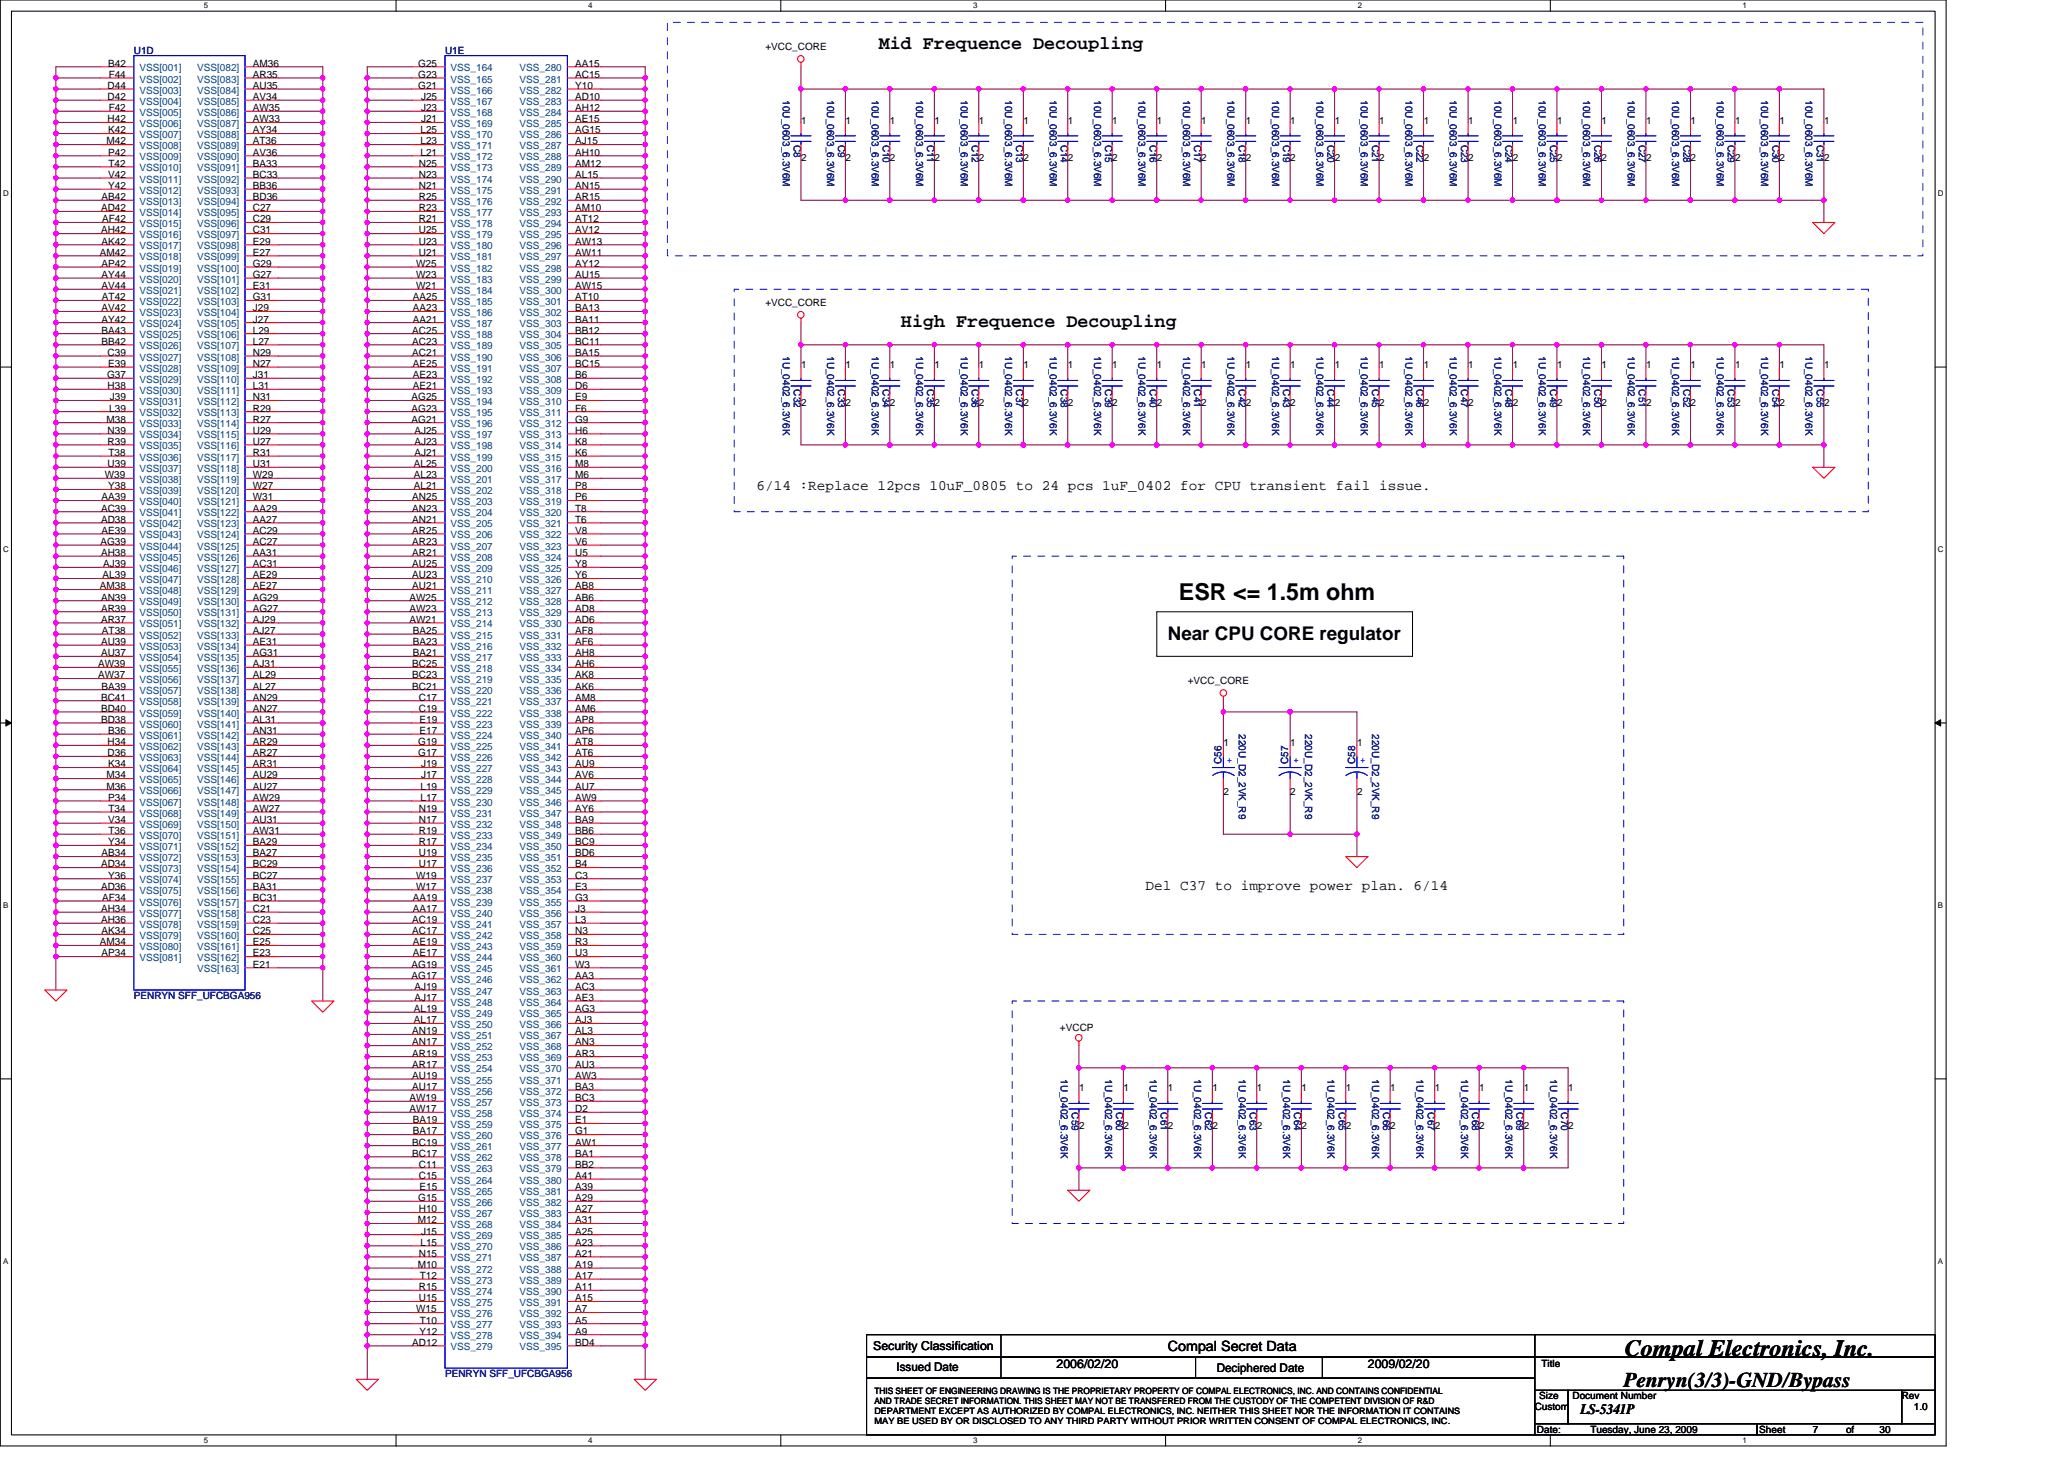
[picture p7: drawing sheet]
<svg xmlns="http://www.w3.org/2000/svg" width="297mm" height="210mm" viewBox="0 0 297 210" stroke-linecap="round" stroke-linejoin="round" font-family="sans-serif">
<defs><g id="words">
<g font-size="3.3">
<text x="169.7" y="86.3">ESR &lt;= 1.5m ohm</text>
<text x="233.8" y="195.1">Compal Electronics, Inc.</text>
</g>
<text font-size="3" x="233.7" y="199.6">Penryn(3/3)-GND/Bypass</text>
<g font-size="2.7">
<text x="126.5" y="7.1">Mid Frequence Decoupling</text>
<text x="129.7" y="47.1">High Frequence Decoupling</text>
<text x="168.1" y="92.1">Near CPU CORE regulator</text>
</g>
<g font-size="2.1">
<text x="108.9" y="70.5">6/14 :Replace 12pcs 10uF_0805 to 24 pcs 1uF_0402 for CPU transient fail issue.</text>
<text x="164.9" y="128.1">Del C37 to improve power plan. 6/14</text>
<text x="227.4" y="203.5">LS-5341P</text>
</g>
<text font-size="2" x="168.1" y="194.3">Compal Secret Data</text>
<g font-size="1.8">
<text x="125.7" y="194.2">Security Classification</text>
<text x="152.1" y="196.8">2006/02/20</text>
<text x="196.9" y="196.8">2009/02/20</text>
</g>
<g font-size="1.7">
<text x="129" y="197.3">Issued Date</text>
<text x="175.1" y="197.4">Deciphered Date</text>
</g>
<g font-size="1.4">
<text x="15.6" y="9.6">B42</text>
<text x="15.6" y="11.2">F44</text>
<text x="36.4" y="9.6">AM36</text>
<text x="36.4" y="11.2">AR35</text>
<text x="60.2" y="9.6">G25</text>
<text x="60.2" y="11.2">G23</text>
<text x="82.8" y="9.6">AA15</text>
<text x="82.8" y="11.2">AC15</text>
<text x="110.1" y="7.2">+VCC_CORE</text>
<text x="15.5" y="12.8">D44</text>
<text x="15.5" y="14.4">D42</text>
<text x="15.5" y="17.6">H42</text>
<text x="15.6" y="16">F42</text>
<text x="36.4" y="12.8">AU35</text>
<text x="36.4" y="14.4">AV34</text>
<text x="36.4" y="16">AW35</text>
<text x="36.4" y="17.6">AW33</text>
<text x="60.2" y="12.8">G21</text>
<text x="60.6" y="14.4">J25</text>
<text x="60.6" y="16">J23</text>
<text x="60.6" y="17.6">J21</text>
<text x="82.8" y="12.8">Y10</text>
<text x="82.8" y="14.4">AD10</text>
<text x="82.8" y="16">AH12</text>
<text x="82.8" y="17.6">AE15</text>
<text x="115.3" y="17.8">1</text>
<text x="121.7" y="17.8">1</text>
<text x="128.1" y="17.8">1</text>
<text x="134.5" y="17.8">1</text>
<text x="140.9" y="17.8">1</text>
<text x="147.3" y="17.8">1</text>
<text x="153.7" y="17.8">1</text>
<text x="160.1" y="17.8">1</text>
<text x="166.5" y="17.8">1</text>
<text x="172.9" y="17.8">1</text>
<text x="179.3" y="17.8">1</text>
<text x="185.7" y="17.8">1</text>
<text x="192.1" y="17.8">1</text>
<text x="198.5" y="17.8">1</text>
<text x="204.9" y="17.8">1</text>
<text x="211.3" y="17.8">1</text>
<text x="217.7" y="17.8">1</text>
<text x="224.1" y="17.8">1</text>
<text x="230.5" y="17.8">1</text>
<text x="236.9" y="17.8">1</text>
<text x="243.3" y="17.8">1</text>
<text x="249.7" y="17.8">1</text>
<text x="256.1" y="17.8">1</text>
<text x="262.5" y="17.8">1</text>
<text x="15.3" y="20.8">M42</text>
<text x="15.6" y="19.2">K42</text>
<text x="15.6" y="22.4">P42</text>
<text x="15.6" y="24">T42</text>
<text x="36.4" y="19.2">AY34</text>
<text x="36.4" y="20.8">AT36</text>
<text x="36.4" y="22.4">AV36</text>
<text x="36.4" y="24">BA33</text>
<text x="60.3" y="24">N25</text>
<text x="60.5" y="19.2">L25</text>
<text x="60.5" y="20.8">L23</text>
<text x="60.5" y="22.4">L21</text>
<text x="82.8" y="19.2">AG15</text>
<text x="82.8" y="20.8">AJ15</text>
<text x="82.8" y="22.4">AH10</text>
<text x="82.8" y="24">AM12</text>
<text x="115.3" y="23.2">2</text>
<text x="121.7" y="23.2">2</text>
<text x="128.1" y="23.2">2</text>
<text x="134.5" y="23.2">2</text>
<text x="140.9" y="23.2">2</text>
<text x="147.3" y="23.2">2</text>
<text x="153.7" y="23.2">2</text>
<text x="160.1" y="23.2">2</text>
<text x="166.5" y="23.2">2</text>
<text x="172.9" y="23.2">2</text>
<text x="179.3" y="23.2">2</text>
<text x="185.7" y="23.2">2</text>
<text x="192.1" y="23.2">2</text>
<text x="198.5" y="23.2">2</text>
<text x="204.9" y="23.2">2</text>
<text x="211.3" y="23.2">2</text>
<text x="217.7" y="23.2">2</text>
<text x="224.1" y="23.2">2</text>
<text x="230.5" y="23.2">2</text>
<text x="236.9" y="23.2">2</text>
<text x="243.3" y="23.2">2</text>
<text x="249.7" y="23.2">2</text>
<text x="256.1" y="23.2">2</text>
<text x="262.5" y="23.2">2</text>
<text x="14.6" y="28.8">AB42</text>
<text x="15.6" y="25.6">V42</text>
<text x="15.6" y="27.2">Y42</text>
<text x="36.4" y="25.6">BC33</text>
<text x="36.4" y="27.2">BB36</text>
<text x="36.4" y="28.8">BD36</text>
<text x="60.3" y="25.6">N23</text>
<text x="60.3" y="27.2">N21</text>
<text x="60.3" y="28.8">R25</text>
<text x="82.8" y="25.6">AL15</text>
<text x="82.8" y="27.2">AN15</text>
<text x="82.8" y="28.8">AR15</text>
<text x="14.5" y="30.4">AD42</text>
<text x="14.5" y="33.6">AH42</text>
<text x="14.6" y="35.2">AK42</text>
<text x="14.7" y="32">AF42</text>
<text x="36.4" y="30.4">C27</text>
<text x="36.4" y="32">C29</text>
<text x="36.4" y="33.6">C31</text>
<text x="36.4" y="35.2">E29</text>
<text x="60.3" y="30.4">R23</text>
<text x="60.3" y="32">R21</text>
<text x="60.3" y="33.6">U25</text>
<text x="60.3" y="35.2">U23</text>
<text x="82.8" y="30.4">AM10</text>
<text x="82.8" y="32">AT12</text>
<text x="82.8" y="33.6">AV12</text>
<text x="82.8" y="35.2">AW13</text>
<text x="14.4" y="36.8">AM42</text>
<text x="14.6" y="38.4">AP42</text>
<text x="14.6" y="40">AY44</text>
<text x="14.6" y="41.6">AV44</text>
<text x="36.4" y="36.8">E27</text>
<text x="36.4" y="38.4">G29</text>
<text x="36.4" y="40">G27</text>
<text x="36.4" y="41.6">E31</text>
<text x="59.9" y="38.4">W25</text>
<text x="59.9" y="40">W23</text>
<text x="59.9" y="41.6">W21</text>
<text x="60.3" y="36.8">U21</text>
<text x="82.8" y="36.8">AW11</text>
<text x="82.8" y="38.4">AY12</text>
<text x="82.8" y="40">AU15</text>
<text x="82.8" y="41.6">AW15</text>
<text x="14.6" y="44.8">AV42</text>
<text x="14.6" y="46.4">AY42</text>
<text x="14.6" y="48">BA43</text>
<text x="14.7" y="43.2">AT42</text>
<text x="36.4" y="43.2">G31</text>
<text x="36.4" y="44.8">J29</text>
<text x="36.4" y="46.4">J27</text>
<text x="36.4" y="48">L29</text>
<text x="59.3" y="48">AC25</text>
<text x="59.4" y="43.2">AA25</text>
<text x="59.4" y="44.8">AA23</text>
<text x="59.4" y="46.4">AA21</text>
<text x="82.8" y="43.2">AT10</text>
<text x="82.8" y="44.8">BA13</text>
<text x="82.8" y="46.4">BA11</text>
<text x="82.8" y="48">BB12</text>
<text x="110.1" y="44">+VCC_CORE</text>
<text x="14.6" y="49.6">BB42</text>
<text x="15.5" y="51.2">C39</text>
<text x="15.6" y="52.8">E39</text>
<text x="36.4" y="49.6">L27</text>
<text x="36.4" y="51.2">N29</text>
<text x="36.4" y="52.8">N27</text>
<text x="59.3" y="49.6">AC23</text>
<text x="59.3" y="51.2">AC21</text>
<text x="59.4" y="52.8">AE25</text>
<text x="82.8" y="49.6">BC11</text>
<text x="82.8" y="51.2">BA15</text>
<text x="82.8" y="52.8">BC15</text>
<text x="115.3" y="53">1</text>
<text x="121.7" y="53">1</text>
<text x="128.1" y="53">1</text>
<text x="134.5" y="53">1</text>
<text x="140.9" y="53">1</text>
<text x="147.3" y="53">1</text>
<text x="153.7" y="53">1</text>
<text x="160.1" y="53">1</text>
<text x="166.5" y="53">1</text>
<text x="172.9" y="53">1</text>
<text x="179.3" y="53">1</text>
<text x="185.7" y="53">1</text>
<text x="192.1" y="53">1</text>
<text x="198.5" y="53">1</text>
<text x="204.9" y="53">1</text>
<text x="211.3" y="53">1</text>
<text x="217.7" y="53">1</text>
<text x="224.1" y="53">1</text>
<text x="230.5" y="53">1</text>
<text x="236.9" y="53">1</text>
<text x="243.3" y="53">1</text>
<text x="249.7" y="53">1</text>
<text x="256.1" y="53">1</text>
<text x="262.5" y="53">1</text>
<text x="15.4" y="54.4">G37</text>
<text x="15.5" y="56">H38</text>
<text x="15.7" y="59.2">L39</text>
<text x="15.8" y="57.6">J39</text>
<text x="36.4" y="54.4">J31</text>
<text x="36.4" y="56">L31</text>
<text x="36.4" y="57.6">N31</text>
<text x="36.4" y="59.2">R29</text>
<text x="59.2" y="57.6">AG25</text>
<text x="59.2" y="59.2">AG23</text>
<text x="59.4" y="54.4">AE23</text>
<text x="59.4" y="56">AE21</text>
<text x="82.8" y="54.4">B6</text>
<text x="82.8" y="56">D6</text>
<text x="82.8" y="57.6">E9</text>
<text x="82.8" y="59.2">F6</text>
<text x="115.3" y="58.4">2</text>
<text x="121.7" y="58.4">2</text>
<text x="128.1" y="58.4">2</text>
<text x="134.5" y="58.4">2</text>
<text x="140.9" y="58.4">2</text>
<text x="147.3" y="58.4">2</text>
<text x="153.7" y="58.4">2</text>
<text x="160.1" y="58.4">2</text>
<text x="166.5" y="58.4">2</text>
<text x="172.9" y="58.4">2</text>
<text x="179.3" y="58.4">2</text>
<text x="185.7" y="58.4">2</text>
<text x="192.1" y="58.4">2</text>
<text x="198.5" y="58.4">2</text>
<text x="204.9" y="58.4">2</text>
<text x="211.3" y="58.4">2</text>
<text x="217.7" y="58.4">2</text>
<text x="224.1" y="58.4">2</text>
<text x="230.5" y="58.4">2</text>
<text x="236.9" y="58.4">2</text>
<text x="243.3" y="58.4">2</text>
<text x="249.7" y="58.4">2</text>
<text x="256.1" y="58.4">2</text>
<text x="262.5" y="58.4">2</text>
<text x="15.3" y="60.8">M38</text>
<text x="15.5" y="62.4">N39</text>
<text x="15.5" y="64">R39</text>
<text x="15.6" y="65.6">T38</text>
<text x="36.4" y="60.8">R27</text>
<text x="36.4" y="62.4">U29</text>
<text x="36.4" y="64">U27</text>
<text x="36.4" y="65.6">R31</text>
<text x="59.2" y="60.8">AG21</text>
<text x="59.6" y="62.4">AJ25</text>
<text x="59.6" y="64">AJ23</text>
<text x="59.6" y="65.6">AJ21</text>
<text x="82.8" y="60.8">G9</text>
<text x="82.8" y="62.4">H6</text>
<text x="82.8" y="64">K8</text>
<text x="82.8" y="65.6">K6</text>
<text x="14.6" y="72">AA39</text>
<text x="15.1" y="68.8">W39</text>
<text x="15.5" y="67.2">U39</text>
<text x="15.6" y="70.4">Y38</text>
<text x="36.4" y="67.2">U31</text>
<text x="36.4" y="68.8">W29</text>
<text x="36.4" y="70.4">W27</text>
<text x="36.4" y="72">W31</text>
<text x="59.3" y="72">AN25</text>
<text x="59.6" y="67.2">AL25</text>
<text x="59.6" y="68.8">AL23</text>
<text x="59.6" y="70.4">AL21</text>
<text x="82.8" y="67.2">M8</text>
<text x="82.8" y="68.8">M6</text>
<text x="82.8" y="70.4">P8</text>
<text x="82.8" y="72">P6</text>
<text x="14.5" y="73.6">AC39</text>
<text x="14.5" y="75.2">AD38</text>
<text x="14.6" y="76.8">AE39</text>
<text x="36.4" y="73.6">AA29</text>
<text x="36.4" y="75.2">AA27</text>
<text x="36.4" y="76.8">AC29</text>
<text x="59.3" y="73.6">AN23</text>
<text x="59.3" y="75.2">AN21</text>
<text x="59.3" y="76.8">AR25</text>
<text x="82.8" y="73.6">T8</text>
<text x="82.8" y="75.2">T6</text>
<text x="82.8" y="76.8">V8</text>
<text x="14.5" y="78.4">AG39</text>
<text x="14.5" y="80">AH38</text>
<text x="14.8" y="83.2">AL39</text>
<text x="14.9" y="81.6">AJ39</text>
<text x="36.4" y="78.4">AC27</text>
<text x="36.4" y="80">AA31</text>
<text x="36.4" y="81.6">AC31</text>
<text x="36.4" y="83.2">AE29</text>
<text x="59.3" y="78.4">AR23</text>
<text x="59.3" y="80">AR21</text>
<text x="59.3" y="81.6">AU25</text>
<text x="59.3" y="83.2">AU23</text>
<text x="82.8" y="78.4">V6</text>
<text x="82.8" y="80">U5</text>
<text x="82.8" y="81.6">Y8</text>
<text x="82.8" y="83.2">Y6</text>
<text x="14.4" y="84.8">AM38</text>
<text x="14.5" y="86.4">AN39</text>
<text x="14.5" y="88">AR39</text>
<text x="14.5" y="89.6">AR37</text>
<text x="36.4" y="84.8">AE27</text>
<text x="36.4" y="86.4">AG29</text>
<text x="36.4" y="88">AG27</text>
<text x="36.4" y="89.6">AJ29</text>
<text x="58.9" y="86.4">AW25</text>
<text x="58.9" y="88">AW23</text>
<text x="58.9" y="89.6">AW21</text>
<text x="59.3" y="84.8">AU21</text>
<text x="82.8" y="84.8">AB8</text>
<text x="82.8" y="86.4">AB6</text>
<text x="82.8" y="88">AD8</text>
<text x="82.8" y="89.6">AD6</text>
<text x="14.1" y="96">AW39</text>
<text x="14.5" y="92.8">AU39</text>
<text x="14.5" y="94.4">AU37</text>
<text x="14.7" y="91.2">AT38</text>
<text x="36.4" y="91.2">AJ27</text>
<text x="36.4" y="92.8">AE31</text>
<text x="36.4" y="94.4">AG31</text>
<text x="36.4" y="96">AJ31</text>
<text x="59.3" y="96">BC25</text>
<text x="59.4" y="91.2">BA25</text>
<text x="59.4" y="92.8">BA23</text>
<text x="59.4" y="94.4">BA21</text>
<text x="82.8" y="91.2">AF8</text>
<text x="82.8" y="92.8">AF6</text>
<text x="82.8" y="94.4">AH8</text>
<text x="82.8" y="96">AH6</text>
<text x="14.1" y="97.6">AW37</text>
<text x="14.5" y="100.8">BC41</text>
<text x="14.6" y="99.2">BA39</text>
<text x="36.4" y="97.6">AL29</text>
<text x="36.4" y="99.2">AL27</text>
<text x="36.4" y="100.8">AN29</text>
<text x="59.3" y="97.6">BC23</text>
<text x="59.3" y="99.2">BC21</text>
<text x="60.3" y="100.8">C17</text>
<text x="82.8" y="97.6">AK8</text>
<text x="82.8" y="99.2">AK6</text>
<text x="82.8" y="100.8">AM8</text>
<text x="170.9" y="98.4">+VCC_CORE</text>
<text x="14.5" y="102.4">BD40</text>
<text x="14.5" y="104">BD38</text>
<text x="15.5" y="107.2">H34</text>
<text x="15.6" y="105.6">B36</text>
<text x="36.4" y="102.4">AN27</text>
<text x="36.4" y="104">AL31</text>
<text x="36.4" y="105.6">AN31</text>
<text x="36.4" y="107.2">AR29</text>
<text x="60.2" y="107.2">G19</text>
<text x="60.3" y="102.4">C19</text>
<text x="60.4" y="104">E19</text>
<text x="60.4" y="105.6">E17</text>
<text x="82.8" y="102.4">AM6</text>
<text x="82.8" y="104">AP8</text>
<text x="82.8" y="105.6">AP6</text>
<text x="82.8" y="107.2">AT8</text>
<text x="176.1" y="107.4">1</text>
<text x="185.7" y="107.4">1</text>
<text x="195.3" y="107.4">1</text>
<text x="15.3" y="112">M34</text>
<text x="15.3" y="113.6">M36</text>
<text x="15.5" y="108.8">D36</text>
<text x="15.6" y="110.4">K34</text>
<text x="36.4" y="108.8">AR27</text>
<text x="36.4" y="110.4">AR31</text>
<text x="36.4" y="112">AU29</text>
<text x="36.4" y="113.6">AU27</text>
<text x="60.2" y="108.8">G17</text>
<text x="60.5" y="113.6">L19</text>
<text x="60.6" y="110.4">J19</text>
<text x="60.6" y="112">J17</text>
<text x="82.8" y="108.8">AT6</text>
<text x="82.8" y="110.4">AU9</text>
<text x="82.8" y="112">AV6</text>
<text x="82.8" y="113.6">AU7</text>
<text x="15.6" y="115.2">P34</text>
<text x="15.6" y="118.4">V34</text>
<text x="15.6" y="116.8">T34</text>
<text x="15.6" y="120">T36</text>
<text x="36.4" y="115.2">AW29</text>
<text x="36.4" y="120">AW31</text>
<text x="36.4" y="116.8">AW27</text>
<text x="36.4" y="118.4">AU31</text>
<text x="60.3" y="116.8">N19</text>
<text x="60.3" y="118.4">N17</text>
<text x="60.3" y="120">R19</text>
<text x="60.5" y="115.2">L17</text>
<text x="82.8" y="115.2">AW9</text>
<text x="82.8" y="116.8">AY6</text>
<text x="82.8" y="118.4">BA9</text>
<text x="82.8" y="120">BB6</text>
<text x="176.1" y="114.4">2</text>
<text x="185.7" y="114.4">2</text>
<text x="195.3" y="114.4">2</text>
<text x="14.5" y="124.8">AD34</text>
<text x="14.6" y="123.2">AB34</text>
<text x="15.6" y="121.6">Y34</text>
<text x="36.4" y="124.8">BC29</text>
<text x="36.4" y="123.2">BA27</text>
<text x="36.4" y="121.6">BA29</text>
<text x="60.3" y="121.6">R17</text>
<text x="60.3" y="123.2">U19</text>
<text x="60.3" y="124.8">U17</text>
<text x="82.8" y="121.6">BC9</text>
<text x="82.8" y="123.2">BD6</text>
<text x="82.8" y="124.8">B4</text>
<text x="14.5" y="128">AD36</text>
<text x="14.5" y="131.2">AH34</text>
<text x="14.7" y="129.6">AF34</text>
<text x="15.6" y="126.4">Y36</text>
<text x="36.4" y="131.2">C21</text>
<text x="36.4" y="129.6">BC31</text>
<text x="36.4" y="128">BA31</text>
<text x="36.4" y="126.4">BC27</text>
<text x="59.4" y="129.6">AA19</text>
<text x="59.4" y="131.2">AA17</text>
<text x="59.9" y="126.4">W19</text>
<text x="59.9" y="128">W17</text>
<text x="82.8" y="126.4">C3</text>
<text x="82.8" y="128">E3</text>
<text x="82.8" y="129.6">G3</text>
<text x="82.8" y="131.2">J3</text>
<text x="14.4" y="136">AM34</text>
<text x="14.5" y="132.8">AH36</text>
<text x="14.6" y="134.4">AK34</text>
<text x="14.6" y="137.6">AP34</text>
<text x="36.4" y="137.6">E23</text>
<text x="36.4" y="136">E25</text>
<text x="36.4" y="134.4">C25</text>
<text x="36.4" y="132.8">C23</text>
<text x="59.3" y="132.8">AC19</text>
<text x="59.3" y="134.4">AC17</text>
<text x="59.4" y="136">AE19</text>
<text x="59.4" y="137.6">AE17</text>
<text x="82.8" y="132.8">L3</text>
<text x="82.8" y="134.4">N3</text>
<text x="82.8" y="136">R3</text>
<text x="82.8" y="137.6">U3</text>
<text x="36.4" y="139.2">E21</text>
<text x="59.2" y="139.2">AG19</text>
<text x="59.2" y="140.8">AG17</text>
<text x="59.6" y="142.4">AJ19</text>
<text x="59.6" y="144">AJ17</text>
<text x="82.8" y="139.2">W3</text>
<text x="82.8" y="140.8">AA3</text>
<text x="82.8" y="142.4">AC3</text>
<text x="82.8" y="144">AE3</text>
<text x="59.3" y="148.8">AN19</text>
<text x="59.6" y="145.6">AL19</text>
<text x="59.6" y="147.2">AL17</text>
<text x="82.8" y="145.6">AG3</text>
<text x="82.8" y="147.2">AJ3</text>
<text x="82.8" y="148.8">AL3</text>
<text x="152.5" y="148.4">+VCCP</text>
<text x="59.3" y="150.4">AN17</text>
<text x="59.3" y="152">AR19</text>
<text x="59.3" y="153.6">AR17</text>
<text x="59.3" y="155.2">AU19</text>
<text x="82.8" y="150.4">AN3</text>
<text x="82.8" y="152">AR3</text>
<text x="82.8" y="153.6">AU3</text>
<text x="82.8" y="155.2">AW3</text>
<text x="58.9" y="158.4">AW19</text>
<text x="58.9" y="160">AW17</text>
<text x="59.3" y="156.8">AU17</text>
<text x="59.4" y="161.6">BA19</text>
<text x="82.8" y="156.8">BA3</text>
<text x="82.8" y="158.4">BC3</text>
<text x="82.8" y="160">D2</text>
<text x="82.8" y="161.6">E1</text>
<text x="155.3" y="157">1</text>
<text x="161.7" y="157">1</text>
<text x="168.1" y="157">1</text>
<text x="174.5" y="157">1</text>
<text x="180.9" y="157">1</text>
<text x="187.3" y="157">1</text>
<text x="193.7" y="157">1</text>
<text x="200.1" y="157">1</text>
<text x="206.5" y="157">1</text>
<text x="212.9" y="157">1</text>
<text x="219.3" y="157">1</text>
<text x="225.7" y="157">1</text>
<text x="59.3" y="164.8">BC19</text>
<text x="59.3" y="166.4">BC17</text>
<text x="59.4" y="163.2">BA17</text>
<text x="60.3" y="168">C11</text>
<text x="82.8" y="163.2">G1</text>
<text x="82.8" y="164.8">AW1</text>
<text x="82.8" y="166.4">BA1</text>
<text x="82.8" y="168">BB2</text>
<text x="155.3" y="162.4">2</text>
<text x="161.7" y="162.4">2</text>
<text x="168.1" y="162.4">2</text>
<text x="174.5" y="162.4">2</text>
<text x="180.9" y="162.4">2</text>
<text x="187.3" y="162.4">2</text>
<text x="193.7" y="162.4">2</text>
<text x="200.1" y="162.4">2</text>
<text x="206.5" y="162.4">2</text>
<text x="212.9" y="162.4">2</text>
<text x="219.3" y="162.4">2</text>
<text x="225.7" y="162.4">2</text>
<text x="60.2" y="172.8">G15</text>
<text x="60.3" y="169.6">C15</text>
<text x="60.4" y="171.2">E15</text>
<text x="82.8" y="169.6">A41</text>
<text x="82.8" y="171.2">A39</text>
<text x="82.8" y="172.8">A29</text>
<text x="60.1" y="176">M12</text>
<text x="60.3" y="174.4">H10</text>
<text x="60.5" y="179.2">L15</text>
<text x="60.6" y="177.6">J15</text>
<text x="82.8" y="174.4">A27</text>
<text x="82.8" y="176">A31</text>
<text x="82.8" y="177.6">A25</text>
<text x="82.8" y="179.2">A23</text>
<text x="60.1" y="182.4">M10</text>
<text x="60.3" y="180.8">N15</text>
<text x="60.3" y="185.6">R15</text>
<text x="60.4" y="184">T12</text>
<text x="82.8" y="180.8">A21</text>
<text x="82.8" y="182.4">A19</text>
<text x="82.8" y="184">A17</text>
<text x="82.8" y="185.6">A11</text>
<text x="59.9" y="188.8">W15</text>
<text x="60.3" y="187.2">U15</text>
<text x="60.4" y="190.4">T10</text>
<text x="82.8" y="187.2">A15</text>
<text x="82.8" y="188.8">A7</text>
<text x="82.8" y="190.4">A5</text>
<text x="59.3" y="193.6">AD12</text>
<text x="60.4" y="192">Y12</text>
<text x="82.8" y="192">A9</text>
<text x="82.8" y="193.6">BD4</text>
<text x="221.8" y="196.7">Title</text>
<text x="220.9" y="202.9">Custom</text>
<text x="221.5" y="201.3">Size</text>
<text x="226.3" y="201.3">Document Number</text>
<text x="273.7" y="201.3">Rev</text>
<text x="275.4" y="202.9">1.0</text>
<text x="221.2" y="206.1">Date:</text>
<text x="228.9" y="206.1">Tuesday, June 23, 2009</text>
<text x="253.2" y="206.1">Sheet</text>
<text x="260.9" y="206.1">7</text>
<text x="265.7" y="206.1">of</text>
<text x="270.5" y="206.1">30</text>
</g>
<g font-size="1.4" fill="#000080">
<text x="19.3" y="7.7">U1D</text>
<text x="64" y="7.7">U1E</text>
<text x="112.6" y="14.4" transform="rotate(90 112.6 14.4)">10U_0603_6.3V6M</text>
<text x="119.1" y="14.4" transform="rotate(90 119.1 14.4)">10U_0603_6.3V6M</text>
<text x="125.5" y="14.4" transform="rotate(90 125.5 14.4)">10U_0603_6.3V6M</text>
<text x="131.8" y="14.4" transform="rotate(90 131.8 14.4)">10U_0603_6.3V6M</text>
<text x="138.3" y="14.4" transform="rotate(90 138.3 14.4)">10U_0603_6.3V6M</text>
<text x="144.6" y="14.4" transform="rotate(90 144.6 14.4)">10U_0603_6.3V6M</text>
<text x="151.1" y="14.4" transform="rotate(90 151.1 14.4)">10U_0603_6.3V6M</text>
<text x="157.5" y="14.4" transform="rotate(90 157.5 14.4)">10U_0603_6.3V6M</text>
<text x="163.8" y="14.4" transform="rotate(90 163.8 14.4)">10U_0603_6.3V6M</text>
<text x="170.3" y="14.4" transform="rotate(90 170.3 14.4)">10U_0603_6.3V6M</text>
<text x="176.7" y="14.4" transform="rotate(90 176.7 14.4)">10U_0603_6.3V6M</text>
<text x="183.1" y="14.4" transform="rotate(90 183.1 14.4)">10U_0603_6.3V6M</text>
<text x="189.5" y="14.4" transform="rotate(90 189.5 14.4)">10U_0603_6.3V6M</text>
<text x="195.9" y="14.4" transform="rotate(90 195.9 14.4)">10U_0603_6.3V6M</text>
<text x="202.3" y="14.4" transform="rotate(90 202.3 14.4)">10U_0603_6.3V6M</text>
<text x="208.7" y="14.4" transform="rotate(90 208.7 14.4)">10U_0603_6.3V6M</text>
<text x="215.1" y="14.4" transform="rotate(90 215.1 14.4)">10U_0603_6.3V6M</text>
<text x="221.5" y="14.4" transform="rotate(90 221.5 14.4)">10U_0603_6.3V6M</text>
<text x="227.9" y="14.4" transform="rotate(90 227.9 14.4)">10U_0603_6.3V6M</text>
<text x="234.3" y="14.4" transform="rotate(90 234.3 14.4)">10U_0603_6.3V6M</text>
<text x="240.7" y="14.4" transform="rotate(90 240.7 14.4)">10U_0603_6.3V6M</text>
<text x="247.1" y="14.4" transform="rotate(90 247.1 14.4)">10U_0603_6.3V6M</text>
<text x="253.5" y="14.4" transform="rotate(90 253.5 14.4)">10U_0603_6.3V6M</text>
<text x="259.9" y="14.4" transform="rotate(90 259.9 14.4)">10U_0603_6.3V6M</text>
<text x="114.3" y="20.8" transform="rotate(90 114.3 20.8)">C8</text>
<text x="120.6" y="20.8" transform="rotate(90 120.6 20.8)">C9</text>
<text x="127.1" y="20.8" transform="rotate(90 127.1 20.8)">C10</text>
<text x="133.5" y="20.8" transform="rotate(90 133.5 20.8)">C11</text>
<text x="139.8" y="20.8" transform="rotate(90 139.8 20.8)">C12</text>
<text x="146.3" y="20.8" transform="rotate(90 146.3 20.8)">C13</text>
<text x="152.7" y="20.8" transform="rotate(90 152.7 20.8)">C14</text>
<text x="159.1" y="20.8" transform="rotate(90 159.1 20.8)">C15</text>
<text x="165.5" y="20.8" transform="rotate(90 165.5 20.8)">C16</text>
<text x="171.8" y="20.8" transform="rotate(90 171.8 20.8)">C17</text>
<text x="178.3" y="20.8" transform="rotate(90 178.3 20.8)">C18</text>
<text x="184.7" y="20.8" transform="rotate(90 184.7 20.8)">C19</text>
<text x="191.1" y="20.8" transform="rotate(90 191.1 20.8)">C20</text>
<text x="197.5" y="20.8" transform="rotate(90 197.5 20.8)">C21</text>
<text x="203.9" y="20.8" transform="rotate(90 203.9 20.8)">C22</text>
<text x="210.3" y="20.8" transform="rotate(90 210.3 20.8)">C23</text>
<text x="216.7" y="20.8" transform="rotate(90 216.7 20.8)">C24</text>
<text x="223.1" y="20.8" transform="rotate(90 223.1 20.8)">C25</text>
<text x="229.5" y="20.8" transform="rotate(90 229.5 20.8)">C26</text>
<text x="235.9" y="20.8" transform="rotate(90 235.9 20.8)">C27</text>
<text x="242.3" y="20.8" transform="rotate(90 242.3 20.8)">C28</text>
<text x="248.7" y="20.8" transform="rotate(90 248.7 20.8)">C29</text>
<text x="255.1" y="20.8" transform="rotate(90 255.1 20.8)">C30</text>
<text x="261.5" y="20.8" transform="rotate(90 261.5 20.8)">C31</text>
<text x="112.6" y="51.2" transform="rotate(90 112.6 51.2)">1U_0402_6.3V6K</text>
<text x="119.1" y="51.2" transform="rotate(90 119.1 51.2)">1U_0402_6.3V6K</text>
<text x="125.5" y="51.2" transform="rotate(90 125.5 51.2)">1U_0402_6.3V6K</text>
<text x="131.8" y="51.2" transform="rotate(90 131.8 51.2)">1U_0402_6.3V6K</text>
<text x="138.3" y="51.2" transform="rotate(90 138.3 51.2)">1U_0402_6.3V6K</text>
<text x="144.6" y="51.2" transform="rotate(90 144.6 51.2)">1U_0402_6.3V6K</text>
<text x="151.1" y="51.2" transform="rotate(90 151.1 51.2)">1U_0402_6.3V6K</text>
<text x="157.5" y="51.2" transform="rotate(90 157.5 51.2)">1U_0402_6.3V6K</text>
<text x="163.8" y="51.2" transform="rotate(90 163.8 51.2)">1U_0402_6.3V6K</text>
<text x="170.3" y="51.2" transform="rotate(90 170.3 51.2)">1U_0402_6.3V6K</text>
<text x="176.7" y="51.2" transform="rotate(90 176.7 51.2)">1U_0402_6.3V6K</text>
<text x="183.1" y="51.2" transform="rotate(90 183.1 51.2)">1U_0402_6.3V6K</text>
<text x="189.5" y="51.2" transform="rotate(90 189.5 51.2)">1U_0402_6.3V6K</text>
<text x="195.9" y="51.2" transform="rotate(90 195.9 51.2)">1U_0402_6.3V6K</text>
<text x="202.3" y="51.2" transform="rotate(90 202.3 51.2)">1U_0402_6.3V6K</text>
<text x="208.7" y="51.2" transform="rotate(90 208.7 51.2)">1U_0402_6.3V6K</text>
<text x="215.1" y="51.2" transform="rotate(90 215.1 51.2)">1U_0402_6.3V6K</text>
<text x="221.5" y="51.2" transform="rotate(90 221.5 51.2)">1U_0402_6.3V6K</text>
<text x="227.9" y="51.2" transform="rotate(90 227.9 51.2)">1U_0402_6.3V6K</text>
<text x="234.3" y="51.2" transform="rotate(90 234.3 51.2)">1U_0402_6.3V6K</text>
<text x="240.7" y="51.2" transform="rotate(90 240.7 51.2)">1U_0402_6.3V6K</text>
<text x="247.1" y="51.2" transform="rotate(90 247.1 51.2)">1U_0402_6.3V6K</text>
<text x="253.5" y="51.2" transform="rotate(90 253.5 51.2)">1U_0402_6.3V6K</text>
<text x="259.9" y="51.2" transform="rotate(90 259.9 51.2)">1U_0402_6.3V6K</text>
<text x="114.3" y="56" transform="rotate(90 114.3 56)">C32</text>
<text x="120.6" y="56" transform="rotate(90 120.6 56)">C33</text>
<text x="127.1" y="56" transform="rotate(90 127.1 56)">C34</text>
<text x="133.5" y="56" transform="rotate(90 133.5 56)">C35</text>
<text x="139.8" y="56" transform="rotate(90 139.8 56)">C36</text>
<text x="146.3" y="56" transform="rotate(90 146.3 56)">C37</text>
<text x="152.7" y="56" transform="rotate(90 152.7 56)">C38</text>
<text x="159.1" y="56" transform="rotate(90 159.1 56)">C39</text>
<text x="165.5" y="56" transform="rotate(90 165.5 56)">C40</text>
<text x="171.8" y="56" transform="rotate(90 171.8 56)">C41</text>
<text x="178.3" y="56" transform="rotate(90 178.3 56)">C42</text>
<text x="184.7" y="56" transform="rotate(90 184.7 56)">C43</text>
<text x="191.1" y="56" transform="rotate(90 191.1 56)">C44</text>
<text x="197.5" y="56" transform="rotate(90 197.5 56)">C45</text>
<text x="203.9" y="56" transform="rotate(90 203.9 56)">C46</text>
<text x="210.3" y="56" transform="rotate(90 210.3 56)">C47</text>
<text x="216.7" y="56" transform="rotate(90 216.7 56)">C48</text>
<text x="223.1" y="56" transform="rotate(90 223.1 56)">C49</text>
<text x="229.5" y="56" transform="rotate(90 229.5 56)">C50</text>
<text x="235.9" y="56" transform="rotate(90 235.9 56)">C51</text>
<text x="242.3" y="56" transform="rotate(90 242.3 56)">C52</text>
<text x="248.7" y="56" transform="rotate(90 248.7 56)">C53</text>
<text x="255.1" y="56" transform="rotate(90 255.1 56)">C54</text>
<text x="261.5" y="56" transform="rotate(90 261.5 56)">C55</text>
<text x="178.3" y="105.6" transform="rotate(90 178.3 105.6)">220U_D2_2VK_R9</text>
<text x="187.9" y="105.6" transform="rotate(90 187.9 105.6)">220U_D2_2VK_R9</text>
<text x="197.5" y="105.6" transform="rotate(90 197.5 105.6)">220U_D2_2VK_R9</text>
<text x="175.8" y="109.9" transform="rotate(-90 175.8 109.9)">C56</text>
<text x="185.4" y="109.9" transform="rotate(-90 185.4 109.9)">C57</text>
<text x="195" y="109.9" transform="rotate(-90 195 109.9)">C58</text>
<text x="19.3" y="143.7">PENRYN SFF_UFCBGA956</text>
<text x="152.7" y="155.2" transform="rotate(90 152.7 155.2)">1U_0402_6.3V6K</text>
<text x="159.1" y="155.2" transform="rotate(90 159.1 155.2)">1U_0402_6.3V6K</text>
<text x="165.5" y="155.2" transform="rotate(90 165.5 155.2)">1U_0402_6.3V6K</text>
<text x="171.8" y="155.2" transform="rotate(90 171.8 155.2)">1U_0402_6.3V6K</text>
<text x="178.3" y="155.2" transform="rotate(90 178.3 155.2)">1U_0402_6.3V6K</text>
<text x="184.7" y="155.2" transform="rotate(90 184.7 155.2)">1U_0402_6.3V6K</text>
<text x="191.1" y="155.2" transform="rotate(90 191.1 155.2)">1U_0402_6.3V6K</text>
<text x="197.5" y="155.2" transform="rotate(90 197.5 155.2)">1U_0402_6.3V6K</text>
<text x="203.9" y="155.2" transform="rotate(90 203.9 155.2)">1U_0402_6.3V6K</text>
<text x="210.3" y="155.2" transform="rotate(90 210.3 155.2)">1U_0402_6.3V6K</text>
<text x="216.7" y="155.2" transform="rotate(90 216.7 155.2)">1U_0402_6.3V6K</text>
<text x="223.1" y="155.2" transform="rotate(90 223.1 155.2)">1U_0402_6.3V6K</text>
<text x="154.3" y="160" transform="rotate(90 154.3 160)">C59</text>
<text x="160.7" y="160" transform="rotate(90 160.7 160)">C60</text>
<text x="167.1" y="160" transform="rotate(90 167.1 160)">C61</text>
<text x="173.5" y="160" transform="rotate(90 173.5 160)">C62</text>
<text x="179.8" y="160" transform="rotate(90 179.8 160)">C63</text>
<text x="186.3" y="160" transform="rotate(90 186.3 160)">C64</text>
<text x="192.7" y="160" transform="rotate(90 192.7 160)">C65</text>
<text x="199.1" y="160" transform="rotate(90 199.1 160)">C66</text>
<text x="205.5" y="160" transform="rotate(90 205.5 160)">C67</text>
<text x="211.9" y="160" transform="rotate(90 211.9 160)">C68</text>
<text x="218.3" y="160" transform="rotate(90 218.3 160)">C69</text>
<text x="224.7" y="160" transform="rotate(90 224.7 160)">C70</text>
<text x="64" y="198.1">PENRYN SFF_UFCBGA956</text>
</g>
<g font-size="1.4" fill="#004080">
<text x="20.1" y="11.9">VSS[002]</text>
<text x="20.1" y="10.3">VSS[001]</text>
<text x="28.4" y="10.3">VSS[082]</text>
<text x="28.4" y="11.9">VSS[083]</text>
<text x="64.9" y="10.3">VSS_164</text>
<text x="64.9" y="11.9">VSS_165</text>
<text x="74.8" y="10.3">VSS_280</text>
<text x="74.8" y="11.9">VSS_281</text>
<text x="20.1" y="13.5">VSS[003]</text>
<text x="20.1" y="15.1">VSS[004]</text>
<text x="20.1" y="16.7">VSS[005]</text>
<text x="28.4" y="13.5">VSS[084]</text>
<text x="28.4" y="15.1">VSS[085]</text>
<text x="28.4" y="16.7">VSS[086]</text>
<text x="64.9" y="13.5">VSS_166</text>
<text x="64.9" y="15.1">VSS_167</text>
<text x="64.9" y="16.7">VSS_168</text>
<text x="74.8" y="13.5">VSS_282</text>
<text x="74.8" y="15.1">VSS_283</text>
<text x="74.8" y="16.7">VSS_284</text>
<text x="20.1" y="18.3">VSS[006]</text>
<text x="20.1" y="19.9">VSS[007]</text>
<text x="20.1" y="21.5">VSS[008]</text>
<text x="20.1" y="23.1">VSS[009]</text>
<text x="28.4" y="18.3">VSS[087]</text>
<text x="28.4" y="19.9">VSS[088]</text>
<text x="28.4" y="21.5">VSS[089]</text>
<text x="28.4" y="23.1">VSS[090]</text>
<text x="64.9" y="18.3">VSS_169</text>
<text x="64.9" y="19.9">VSS_170</text>
<text x="64.9" y="21.5">VSS_171</text>
<text x="64.9" y="23.1">VSS_172</text>
<text x="74.8" y="18.3">VSS_285</text>
<text x="74.8" y="19.9">VSS_286</text>
<text x="74.8" y="21.5">VSS_287</text>
<text x="74.8" y="23.1">VSS_288</text>
<text x="20.1" y="24.7">VSS[010]</text>
<text x="20.1" y="26.3">VSS[011]</text>
<text x="20.1" y="27.9">VSS[012]</text>
<text x="20.1" y="29.5">VSS[013]</text>
<text x="28.4" y="24.7">VSS[091]</text>
<text x="28.4" y="26.3">VSS[092]</text>
<text x="28.4" y="27.9">VSS[093]</text>
<text x="28.4" y="29.5">VSS[094]</text>
<text x="64.9" y="24.7">VSS_173</text>
<text x="64.9" y="26.3">VSS_174</text>
<text x="64.9" y="27.9">VSS_175</text>
<text x="64.9" y="29.5">VSS_176</text>
<text x="74.8" y="24.7">VSS_289</text>
<text x="74.8" y="26.3">VSS_290</text>
<text x="74.8" y="27.9">VSS_291</text>
<text x="74.8" y="29.5">VSS_292</text>
<text x="20.1" y="31.1">VSS[014]</text>
<text x="20.1" y="32.7">VSS[015]</text>
<text x="20.1" y="34.3">VSS[016]</text>
<text x="20.1" y="35.9">VSS[017]</text>
<text x="28.4" y="31.1">VSS[095]</text>
<text x="28.4" y="32.7">VSS[096]</text>
<text x="28.4" y="34.3">VSS[097]</text>
<text x="28.4" y="35.9">VSS[098]</text>
<text x="64.9" y="31.1">VSS_177</text>
<text x="64.9" y="32.7">VSS_178</text>
<text x="64.9" y="34.3">VSS_179</text>
<text x="64.9" y="35.9">VSS_180</text>
<text x="74.8" y="31.1">VSS_293</text>
<text x="74.8" y="32.7">VSS_294</text>
<text x="74.8" y="34.3">VSS_295</text>
<text x="74.8" y="35.9">VSS_296</text>
<text x="20.1" y="37.5">VSS[018]</text>
<text x="20.1" y="39.1">VSS[019]</text>
<text x="20.1" y="40.7">VSS[020]</text>
<text x="28.4" y="37.5">VSS[099]</text>
<text x="28.4" y="39.1">VSS[100]</text>
<text x="28.4" y="40.7">VSS[101]</text>
<text x="64.9" y="37.5">VSS_181</text>
<text x="64.9" y="39.1">VSS_182</text>
<text x="64.9" y="40.7">VSS_183</text>
<text x="74.8" y="37.5">VSS_297</text>
<text x="74.8" y="39.1">VSS_298</text>
<text x="74.8" y="40.7">VSS_299</text>
<text x="20.1" y="42.3">VSS[021]</text>
<text x="20.1" y="43.9">VSS[022]</text>
<text x="20.1" y="45.5">VSS[023]</text>
<text x="20.1" y="47.1">VSS[024]</text>
<text x="28.4" y="42.3">VSS[102]</text>
<text x="28.4" y="43.9">VSS[103]</text>
<text x="28.4" y="45.5">VSS[104]</text>
<text x="28.4" y="47.1">VSS[105]</text>
<text x="64.9" y="42.3">VSS_184</text>
<text x="64.9" y="43.9">VSS_185</text>
<text x="64.9" y="45.5">VSS_186</text>
<text x="64.9" y="47.1">VSS_187</text>
<text x="74.8" y="42.3">VSS_300</text>
<text x="74.8" y="43.9">VSS_301</text>
<text x="74.8" y="45.5">VSS_302</text>
<text x="74.8" y="47.1">VSS_303</text>
<text x="20.1" y="48.7">VSS[025]</text>
<text x="20.1" y="50.3">VSS[026]</text>
<text x="20.1" y="51.9">VSS[027]</text>
<text x="20.1" y="53.5">VSS[028]</text>
<text x="28.4" y="50.3">VSS[107]</text>
<text x="28.4" y="51.9">VSS[108]</text>
<text x="28.4" y="53.5">VSS[109]</text>
<text x="28.4" y="48.7">VSS[106]</text>
<text x="64.9" y="48.7">VSS_188</text>
<text x="64.9" y="50.3">VSS_189</text>
<text x="64.9" y="51.9">VSS_190</text>
<text x="64.9" y="53.5">VSS_191</text>
<text x="74.8" y="48.7">VSS_304</text>
<text x="74.8" y="50.3">VSS_305</text>
<text x="74.8" y="51.9">VSS_306</text>
<text x="74.8" y="53.5">VSS_307</text>
<text x="20.1" y="55.1">VSS[029]</text>
<text x="20.1" y="56.7">VSS[030]</text>
<text x="20.1" y="58.3">VSS[031]</text>
<text x="20.1" y="59.9">VSS[032]</text>
<text x="28.4" y="55.1">VSS[110]</text>
<text x="28.4" y="56.7">VSS[111]</text>
<text x="28.4" y="58.3">VSS[112]</text>
<text x="28.4" y="59.9">VSS[113]</text>
<text x="64.9" y="55.1">VSS_192</text>
<text x="64.9" y="56.7">VSS_193</text>
<text x="64.9" y="58.3">VSS_194</text>
<text x="64.9" y="59.9">VSS_195</text>
<text x="74.8" y="55.1">VSS_308</text>
<text x="74.8" y="56.7">VSS_309</text>
<text x="74.8" y="58.3">VSS_310</text>
<text x="74.8" y="59.9">VSS_311</text>
<text x="20.1" y="61.5">VSS[033]</text>
<text x="20.1" y="63.1">VSS[034]</text>
<text x="20.1" y="64.7">VSS[035]</text>
<text x="28.4" y="61.5">VSS[114]</text>
<text x="28.4" y="63.1">VSS[115]</text>
<text x="28.4" y="64.7">VSS[116]</text>
<text x="64.9" y="61.5">VSS_196</text>
<text x="64.9" y="63.1">VSS_197</text>
<text x="64.9" y="64.7">VSS_198</text>
<text x="74.8" y="61.5">VSS_312</text>
<text x="74.8" y="63.1">VSS_313</text>
<text x="74.8" y="64.7">VSS_314</text>
<text x="20.1" y="66.3">VSS[036]</text>
<text x="20.1" y="67.9">VSS[037]</text>
<text x="20.1" y="69.5">VSS[038]</text>
<text x="20.1" y="71.1">VSS[039]</text>
<text x="28.4" y="66.3">VSS[117]</text>
<text x="28.4" y="67.9">VSS[118]</text>
<text x="28.4" y="69.5">VSS[119]</text>
<text x="28.4" y="71.1">VSS[120]</text>
<text x="64.9" y="66.3">VSS_199</text>
<text x="64.9" y="67.9">VSS_200</text>
<text x="64.9" y="69.5">VSS_201</text>
<text x="64.9" y="71.1">VSS_202</text>
<text x="74.8" y="66.3">VSS_315</text>
<text x="74.8" y="67.9">VSS_316</text>
<text x="74.8" y="69.5">VSS_317</text>
<text x="74.8" y="71.1">VSS_318</text>
<text x="20.1" y="72.7">VSS[040]</text>
<text x="20.1" y="74.3">VSS[041]</text>
<text x="20.1" y="75.9">VSS[042]</text>
<text x="20.1" y="77.5">VSS[043]</text>
<text x="28.4" y="72.7">VSS[121]</text>
<text x="28.4" y="74.3">VSS[122]</text>
<text x="28.4" y="75.9">VSS[123]</text>
<text x="28.4" y="77.5">VSS[124]</text>
<text x="64.9" y="72.7">VSS_203</text>
<text x="64.9" y="74.3">VSS_204</text>
<text x="64.9" y="75.9">VSS_205</text>
<text x="64.9" y="77.5">VSS_206</text>
<text x="74.8" y="72.7">VSS_319</text>
<text x="74.8" y="74.3">VSS_320</text>
<text x="74.8" y="75.9">VSS_321</text>
<text x="74.8" y="77.5">VSS_322</text>
<text x="20.1" y="79.1">VSS[044]</text>
<text x="20.1" y="80.7">VSS[045]</text>
<text x="20.1" y="82.3">VSS[046]</text>
<text x="20.1" y="83.9">VSS[047]</text>
<text x="28.4" y="79.1">VSS[125]</text>
<text x="28.4" y="80.7">VSS[126]</text>
<text x="28.4" y="82.3">VSS[127]</text>
<text x="28.4" y="83.9">VSS[128]</text>
<text x="64.9" y="79.1">VSS_207</text>
<text x="64.9" y="80.7">VSS_208</text>
<text x="64.9" y="82.3">VSS_209</text>
<text x="64.9" y="83.9">VSS_210</text>
<text x="74.8" y="79.1">VSS_323</text>
<text x="74.8" y="80.7">VSS_324</text>
<text x="74.8" y="82.3">VSS_325</text>
<text x="74.8" y="83.9">VSS_326</text>
<text x="20.1" y="85.5">VSS[048]</text>
<text x="20.1" y="87.1">VSS[049]</text>
<text x="20.1" y="88.7">VSS[050]</text>
<text x="28.4" y="85.5">VSS[129]</text>
<text x="28.4" y="87.1">VSS[130]</text>
<text x="28.4" y="88.7">VSS[131]</text>
<text x="64.9" y="85.5">VSS_211</text>
<text x="64.9" y="87.1">VSS_212</text>
<text x="64.9" y="88.7">VSS_213</text>
<text x="74.8" y="85.5">VSS_327</text>
<text x="74.8" y="87.1">VSS_328</text>
<text x="74.8" y="88.7">VSS_329</text>
<text x="20.1" y="90.3">VSS[051]</text>
<text x="20.1" y="91.9">VSS[052]</text>
<text x="20.1" y="93.5">VSS[053]</text>
<text x="20.1" y="95.1">VSS[054]</text>
<text x="28.4" y="90.3">VSS[132]</text>
<text x="28.4" y="91.9">VSS[133]</text>
<text x="28.4" y="93.5">VSS[134]</text>
<text x="28.4" y="95.1">VSS[135]</text>
<text x="64.9" y="90.3">VSS_214</text>
<text x="64.9" y="91.9">VSS_215</text>
<text x="64.9" y="93.5">VSS_216</text>
<text x="64.9" y="95.1">VSS_217</text>
<text x="74.8" y="90.3">VSS_330</text>
<text x="74.8" y="91.9">VSS_331</text>
<text x="74.8" y="93.5">VSS_332</text>
<text x="74.8" y="95.1">VSS_333</text>
<text x="20.1" y="96.7">VSS[055]</text>
<text x="20.1" y="98.3">VSS[056]</text>
<text x="20.1" y="99.9">VSS[057]</text>
<text x="20.1" y="101.5">VSS[058]</text>
<text x="28.4" y="96.7">VSS[136]</text>
<text x="28.4" y="98.3">VSS[137]</text>
<text x="28.4" y="99.9">VSS[138]</text>
<text x="28.4" y="101.5">VSS[139]</text>
<text x="64.9" y="96.7">VSS_218</text>
<text x="64.9" y="98.3">VSS_219</text>
<text x="64.9" y="99.9">VSS_220</text>
<text x="64.9" y="101.5">VSS_221</text>
<text x="74.8" y="96.7">VSS_334</text>
<text x="74.8" y="98.3">VSS_335</text>
<text x="74.8" y="99.9">VSS_336</text>
<text x="74.8" y="101.5">VSS_337</text>
<text x="20.1" y="103.1">VSS[059]</text>
<text x="20.1" y="104.7">VSS[060]</text>
<text x="20.1" y="106.3">VSS[061]</text>
<text x="20.1" y="107.9">VSS[062]</text>
<text x="28.4" y="103.1">VSS[140]</text>
<text x="28.4" y="104.7">VSS[141]</text>
<text x="28.4" y="106.3">VSS[142]</text>
<text x="28.4" y="107.9">VSS[143]</text>
<text x="64.9" y="103.1">VSS_222</text>
<text x="64.9" y="104.7">VSS_223</text>
<text x="64.9" y="106.3">VSS_224</text>
<text x="64.9" y="107.9">VSS_225</text>
<text x="74.8" y="103.1">VSS_338</text>
<text x="74.8" y="104.7">VSS_339</text>
<text x="74.8" y="106.3">VSS_340</text>
<text x="74.8" y="107.9">VSS_341</text>
<text x="20.1" y="109.5">VSS[063]</text>
<text x="20.1" y="111.1">VSS[064]</text>
<text x="20.1" y="112.7">VSS[065]</text>
<text x="28.4" y="109.5">VSS[144]</text>
<text x="28.4" y="111.1">VSS[145]</text>
<text x="28.4" y="112.7">VSS[146]</text>
<text x="64.9" y="109.5">VSS_226</text>
<text x="64.9" y="111.1">VSS_227</text>
<text x="64.9" y="112.7">VSS_228</text>
<text x="74.8" y="109.5">VSS_342</text>
<text x="74.8" y="111.1">VSS_343</text>
<text x="74.8" y="112.7">VSS_344</text>
<text x="20.1" y="114.3">VSS[066]</text>
<text x="20.1" y="115.9">VSS[067]</text>
<text x="20.1" y="117.5">VSS[068]</text>
<text x="20.1" y="119.1">VSS[069]</text>
<text x="28.4" y="115.9">VSS[148]</text>
<text x="28.4" y="117.5">VSS[149]</text>
<text x="28.4" y="119.1">VSS[150]</text>
<text x="28.4" y="114.3">VSS[147]</text>
<text x="64.9" y="114.3">VSS_229</text>
<text x="64.9" y="115.9">VSS_230</text>
<text x="64.9" y="117.5">VSS_231</text>
<text x="64.9" y="119.1">VSS_232</text>
<text x="74.8" y="114.3">VSS_345</text>
<text x="74.8" y="115.9">VSS_346</text>
<text x="74.8" y="117.5">VSS_347</text>
<text x="74.8" y="119.1">VSS_348</text>
<text x="20.1" y="120.7">VSS[070]</text>
<text x="20.1" y="122.3">VSS[071]</text>
<text x="20.1" y="123.9">VSS[072]</text>
<text x="20.1" y="125.5">VSS[073]</text>
<text x="28.4" y="125.5">VSS[154]</text>
<text x="28.4" y="123.9">VSS[153]</text>
<text x="28.4" y="122.3">VSS[152]</text>
<text x="28.4" y="120.7">VSS[151]</text>
<text x="64.9" y="120.7">VSS_233</text>
<text x="64.9" y="122.3">VSS_234</text>
<text x="64.9" y="123.9">VSS_235</text>
<text x="64.9" y="125.5">VSS_236</text>
<text x="74.8" y="120.7">VSS_349</text>
<text x="74.8" y="122.3">VSS_350</text>
<text x="74.8" y="123.9">VSS_351</text>
<text x="74.8" y="125.5">VSS_352</text>
<text x="20.1" y="127.1">VSS[074]</text>
<text x="20.1" y="128.7">VSS[075]</text>
<text x="20.1" y="130.3">VSS[076]</text>
<text x="20.1" y="131.9">VSS[077]</text>
<text x="28.4" y="131.9">VSS[158]</text>
<text x="28.4" y="130.3">VSS[157]</text>
<text x="28.4" y="128.7">VSS[156]</text>
<text x="28.4" y="127.1">VSS[155]</text>
<text x="64.9" y="127.1">VSS_237</text>
<text x="64.9" y="128.7">VSS_238</text>
<text x="64.9" y="130.3">VSS_239</text>
<text x="64.9" y="131.9">VSS_240</text>
<text x="74.8" y="127.1">VSS_353</text>
<text x="74.8" y="128.7">VSS_354</text>
<text x="74.8" y="130.3">VSS_355</text>
<text x="74.8" y="131.9">VSS_356</text>
<text x="20.1" y="133.5">VSS[078]</text>
<text x="20.1" y="135.1">VSS[079]</text>
<text x="20.1" y="136.7">VSS[080]</text>
<text x="28.4" y="136.7">VSS[161]</text>
<text x="28.4" y="135.1">VSS[160]</text>
<text x="28.4" y="133.5">VSS[159]</text>
<text x="64.9" y="133.5">VSS_241</text>
<text x="64.9" y="135.1">VSS_242</text>
<text x="64.9" y="136.7">VSS_243</text>
<text x="74.8" y="133.5">VSS_357</text>
<text x="74.8" y="135.1">VSS_358</text>
<text x="74.8" y="136.7">VSS_359</text>
<text x="20.1" y="138.3">VSS[081]</text>
<text x="28.4" y="138.3">VSS[162]</text>
<text x="28.4" y="139.9">VSS[163]</text>
<text x="64.9" y="138.3">VSS_244</text>
<text x="64.9" y="139.9">VSS_245</text>
<text x="64.9" y="141.5">VSS_246</text>
<text x="64.9" y="143.1">VSS_247</text>
<text x="74.8" y="138.3">VSS_360</text>
<text x="74.8" y="139.9">VSS_361</text>
<text x="74.8" y="141.5">VSS_362</text>
<text x="74.8" y="143.1">VSS_363</text>
<text x="64.9" y="144.7">VSS_248</text>
<text x="64.9" y="146.3">VSS_249</text>
<text x="64.9" y="147.9">VSS_250</text>
<text x="64.9" y="149.5">VSS_251</text>
<text x="74.8" y="144.7">VSS_364</text>
<text x="74.8" y="146.3">VSS_365</text>
<text x="74.8" y="147.9">VSS_366</text>
<text x="74.8" y="149.5">VSS_367</text>
<text x="64.9" y="151.1">VSS_252</text>
<text x="64.9" y="152.7">VSS_253</text>
<text x="64.9" y="154.3">VSS_254</text>
<text x="64.9" y="155.9">VSS_255</text>
<text x="74.8" y="151.1">VSS_368</text>
<text x="74.8" y="152.7">VSS_369</text>
<text x="74.8" y="154.3">VSS_370</text>
<text x="74.8" y="155.9">VSS_371</text>
<text x="64.9" y="157.5">VSS_256</text>
<text x="64.9" y="159.1">VSS_257</text>
<text x="64.9" y="160.7">VSS_258</text>
<text x="74.8" y="157.5">VSS_372</text>
<text x="74.8" y="159.1">VSS_373</text>
<text x="74.8" y="160.7">VSS_374</text>
<text x="64.9" y="162.3">VSS_259</text>
<text x="64.9" y="163.9">VSS_260</text>
<text x="64.9" y="165.5">VSS_261</text>
<text x="64.9" y="167.1">VSS_262</text>
<text x="74.8" y="162.3">VSS_375</text>
<text x="74.8" y="163.9">VSS_376</text>
<text x="74.8" y="165.5">VSS_377</text>
<text x="74.8" y="167.1">VSS_378</text>
<text x="64.9" y="168.7">VSS_263</text>
<text x="64.9" y="170.3">VSS_264</text>
<text x="64.9" y="171.9">VSS_265</text>
<text x="64.9" y="173.5">VSS_266</text>
<text x="74.8" y="168.7">VSS_379</text>
<text x="74.8" y="170.3">VSS_380</text>
<text x="74.8" y="171.9">VSS_381</text>
<text x="74.8" y="173.5">VSS_382</text>
<text x="64.9" y="175.1">VSS_267</text>
<text x="64.9" y="176.7">VSS_268</text>
<text x="64.9" y="178.3">VSS_269</text>
<text x="64.9" y="179.9">VSS_270</text>
<text x="74.8" y="175.1">VSS_383</text>
<text x="74.8" y="176.7">VSS_384</text>
<text x="74.8" y="178.3">VSS_385</text>
<text x="74.8" y="179.9">VSS_386</text>
<text x="64.9" y="181.5">VSS_271</text>
<text x="64.9" y="183.1">VSS_272</text>
<text x="64.9" y="184.7">VSS_273</text>
<text x="74.8" y="181.5">VSS_387</text>
<text x="74.8" y="183.1">VSS_388</text>
<text x="74.8" y="184.7">VSS_389</text>
<text x="64.9" y="186.3">VSS_274</text>
<text x="64.9" y="187.9">VSS_275</text>
<text x="64.9" y="189.5">VSS_276</text>
<text x="64.9" y="191.1">VSS_277</text>
<text x="74.8" y="186.3">VSS_390</text>
<text x="74.8" y="187.9">VSS_391</text>
<text x="74.8" y="189.5">VSS_392</text>
<text x="74.8" y="191.1">VSS_393</text>
<text x="64.9" y="192.7">VSS_278</text>
<text x="64.9" y="194.3">VSS_279</text>
<text x="74.8" y="192.7">VSS_394</text>
<text x="74.8" y="194.3">VSS_395</text>
</g>
<g font-size="1.4" fill="#00f">
<text x="176.5" y="109.8">+</text>
<text x="186.2" y="109.8">+</text>
<text x="195.7" y="109.8">+</text>
</g>
<g font-size="1.3">
<text x="125.8" y="200.5">THIS SHEET OF ENGINEERING DRAWING IS THE PROPRIETARY PROPERTY OF COMPAL ELECTRONICS, INC. AND CONTAINS CONFIDENTIAL</text>
<text x="125.8" y="202">AND TRADE SECRET INFORMATION. THIS SHEET MAY NOT BE TRANSFERED FROM THE CUSTODY OF THE COMPETENT DIVISION OF R&amp;D</text>
<text x="125.8" y="203.5">DEPARTMENT EXCEPT AS AUTHORIZED BY COMPAL ELECTRONICS, INC. NEITHER THIS SHEET NOR THE INFORMATION IT CONTAINS</text>
<text x="125.8" y="204.9">MAY BE USED BY OR DISCLOSED TO ANY THIRD PARTY WITHOUT PRIOR WRITTEN CONSENT OF COMPAL ELECTRONICS, INC.</text>
</g>
<g font-size="1.1">
<text x="29.3" y="1.2">5</text>
<text x="84.7" y="1.2">4</text>
<text x="140" y="1.2">3</text>
<text x="195.4" y="1.2">2</text>
<text x="250.8" y="1.2">1</text>
<text x=".4" y="28.2">D</text>
<text x="278.9" y="28.2">D</text>
<text x=".4" y="79.4">C</text>
<text x="278.9" y="79.4">C</text>
<text x=".4" y="130.6">B</text>
<text x="278.9" y="130.6">B</text>
<text x=".4" y="181.8">A</text>
<text x="278.9" y="181.8">A</text>
<text x="29.3" y="207.6">5</text>
<text x="84.7" y="207.6">4</text>
<text x="140" y="207.6">3</text>
<text x="195.4" y="207.6">2</text>
<text x="250.8" y="207.6">1</text>
</g>
</g></defs>
<path d="M0 0h280.1v208h-280.1zM1.6 1.6h276.9v204.8h-276.9z" fill="none" stroke="#000" stroke-width=".15"/>
<g fill="#fff">
<path d="M29.3 .2h.6v1.2h-.6z"/>
<path d="M29.3 206.6h.6v1.3h-.6z"/>
</g>
<path d="M57 0v1.6M57 206.4v1.6" fill="none" stroke="#000" stroke-width=".15"/>
<g fill="#fff">
<path d="M84.7 .2h.6v1.2h-.6z"/>
<path d="M84.7 206.6h.6v1.3h-.6z"/>
</g>
<path d="M112.4 0v1.6M112.4 206.4v1.6" fill="none" stroke="#000" stroke-width=".15"/>
<g fill="#fff">
<path d="M140 .2h.6v1.2h-.6z"/>
<path d="M140 206.6h.6v1.3h-.6z"/>
</g>
<path d="M167.7 0v1.6M167.7 206.4v1.6" fill="none" stroke="#000" stroke-width=".15"/>
<g fill="#fff">
<path d="M195.4 .2h.6v1.2h-.6z"/>
<path d="M195.4 206.6h.6v1.3h-.6z"/>
</g>
<path d="M223.1 0v1.6M223.1 206.4v1.6" fill="none" stroke="#000" stroke-width=".15"/>
<g fill="#fff">
<path d="M250.8 .2h.6v1.2h-.6z"/>
<path d="M250.8 206.6h.6v1.3h-.6z"/>
<path d="M.4 27.2h.8v1.3h-.8z"/>
<path d="M278.9 27.2h.8v1.3h-.8z"/>
<path d="M.4 78.4h.8v1.3h-.8z"/>
<path d="M278.9 78.4h.8v1.3h-.8z"/>
</g>
<path d="M0 52.8h1.6M278.5 52.8h1.6" fill="none" stroke="#000" stroke-width=".15"/>
<g fill="#fff">
<path d="M.4 129.6h.8v1.3h-.8z"/>
<path d="M278.9 129.6h.7v1.3h-.7z"/>
</g>
<path d="M0 104h1.6M278.5 104h1.6" fill="none" stroke="#000" stroke-width=".15"/>
<path d="M.8 103.5l.8 .5-.8 .5zM278.5 104l.8-.5v1z" fill="#000" stroke="#000" stroke-width=".14"/>
<g fill="#fff">
<path d="M.4 180.8h.8v1.3h-.8z"/>
<path d="M278.9 180.8h.7v1.3h-.7z"/>
</g>
<g fill="none" stroke="#000" stroke-width=".15">
<path d="M166.5 88h36.8v6.4h-36.8zM0 155.2h1.6M278.5 155.2h1.6M124.7 192h96.2v3.2h-96.2zM124.7 195.2h96.2v3.1h-96.2zM124.7 198.3h96.2v8.1h-96.2zM144.1 192v6.3M172.1 195.2v3.1M190.3 195.2v3.1M220.9 192h57.6v3.2h-57.6zM220.9 195.2h57.6v4.8h-57.6zM220.9 204.8h32v1.6h-32z"/>
<path d="M220.9 200h4.8v4.8h-4.8zM225.7 200h48v4.8h-48zM252.9 204.8h25.6v1.6h-25.6zM273.7 200h4.8v4.8h-4.8z"/>
</g>
<g fill="none" stroke="#800040" stroke-width=".15">
<path d="M8 19.2h6.5M8 12.8h6.5M8 17.6h6.5M8 14.4h6.5M8 16h6.5M8 11.2h6.5M14.5 9.6h-6.5v132.8M40 19.2h6.5M40 12.8h6.5M40 17.6h6.5M40 14.4h6.5M40 9.6h6.5v134.4"/>
<path d="M40 16h6.5M40 11.2h6.5M52.8 19.2h6.5M52.8 12.8h6.5M52.8 17.6h6.5M52.8 14.4h6.5M52.8 16h6.5M52.8 11.2h6.5M59.3 9.6h-6.5v65.6M86.5 19.2h6.4M86.5 12.8h6.4M86.5 17.6h6.4"/>
<path d="M86.5 14.4h6.4M86.5 16h6.4M86.5 9.6h6.4v188.8M86.5 11.2h6.4M115.3 9.6v8M115.3 12.8h12.8M121.7 12.8v4.8M128.1 12.8h6.4v4.8M128.1 12.8v4.8M134.5 12.8h6.4v4.8M140.9 12.8h6.4v4.8M147.3 12.8h6.4v4.8"/>
<path d="M153.7 12.8h6.4v4.8M160.1 12.8h44.8M166.5 12.8v4.8M172.9 12.8v4.8M179.3 12.8v4.8M185.7 12.8v4.8M192.1 12.8v4.8M198.5 12.8v4.8M204.9 12.8h6.4v4.8M204.9 12.8v4.8M211.3 12.8h6.4v4.8M217.7 12.8h6.4v4.8"/>
<path d="M224.1 12.8h6.4v4.8M230.5 12.8h6.4v4.8M236.9 12.8h25.6v4.8M243.3 12.8v4.8M249.7 12.8v4.8M256.1 12.8v4.8M8 28.8h6.5M8 30.4h6.5M8 38.4h6.5M8 27.2h6.5M8 35.2h6.5M8 20.8h6.5"/>
<path d="M8 24h6.5M8 25.6h6.5M8 32h6.5M8 33.6h6.5M8 36.8h6.5M8 22.4h6.5M40 28.8h6.5M40 30.4h6.5M40 38.4h6.5M40 27.2h6.5M40 35.2h6.5M40 20.8h6.5"/>
<path d="M40 24h6.5M40 25.6h6.5M40 32h6.5M40 33.6h6.5M40 36.8h6.5M40 22.4h6.5M52.8 28.8h6.5M52.8 30.4h6.5M52.8 38.4h6.5M52.8 27.2h6.5M52.8 35.2h6.5M52.8 20.8h6.5"/>
<path d="M52.8 24h6.5M52.8 25.6h6.5M52.8 32h6.5M52.8 33.6h6.5M52.8 36.8h6.5M52.8 22.4h6.5M86.5 28.8h6.4M86.5 30.4h6.4M86.5 38.4h6.4M86.5 27.2h6.4M86.5 35.2h6.4M86.5 20.8h6.4"/>
<path d="M86.5 24h6.4M86.5 25.6h6.4M86.5 32h6.4M86.5 33.6h6.4M86.5 36.8h6.4M86.5 22.4h6.4M115.3 22.4v6.4h128M121.7 22.4v6.4M128.1 22.4v6.4M134.5 22.4v6.4M140.9 22.4v6.4M147.3 22.4v6.4"/>
<path d="M153.7 22.4v6.4M160.1 22.4v6.4M166.5 22.4v6.4M172.9 22.4v6.4M179.3 22.4v6.4M185.7 22.4v6.4M192.1 22.4v6.4M198.5 22.4v6.4M204.9 22.4v6.4M211.3 22.4v6.4M217.7 22.4v6.4M224.1 22.4v6.4"/>
<path d="M230.5 22.4v6.4M236.9 22.4v6.4M243.3 22.4v6.4M249.7 22.4v6.4h-6.4M249.7 28.8h12.8M256.1 22.4v6.4M262.5 22.4v9.6M8 43.2h6.5M8 44.8h6.5M8 46.4h6.5M8 41.6h6.5M8 54.4h6.5"/>
<path d="M8 49.6h6.5M8 57.6h6.5M8 51.2h6.5M8 59.2h6.5M8 52.8h6.5M8 56h6.5M8 48h6.5M8 40h6.5M40 43.2h6.5M40 44.8h6.5M40 46.4h6.5M40 41.6h6.5"/>
<path d="M40 54.4h6.5M40 49.6h6.5M40 57.6h6.5M40 51.2h6.5M40 59.2h6.5M40 52.8h6.5M40 56h6.5M40 48h6.5M40 40h6.5M52.8 43.2h6.5M52.8 44.8h6.5M52.8 46.4h6.5"/>
<path d="M52.8 41.6h6.5M52.8 54.4h6.5M52.8 49.6h6.5M52.8 57.6h6.5M52.8 51.2h6.5M52.8 59.2h6.5M52.8 52.8h6.5M52.8 56h6.5M52.8 48h6.5M52.8 40h6.5M86.5 43.2h6.4M86.5 44.8h6.4"/>
<path d="M86.5 46.4h6.4M86.5 41.6h6.4M86.5 54.4h6.4M86.5 49.6h6.4M86.5 57.6h6.4M86.5 51.2h6.4M86.5 59.2h6.4M86.5 52.8h6.4M86.5 56h6.4M86.5 48h6.4M86.5 40h6.4M115.3 57.6v6.4h147.2"/>
<path d="M115.3 46.4v6.4M115.3 49.6h147.2v3.2M121.7 49.6v3.2M121.7 57.6v6.4M128.1 49.6v3.2M128.1 57.6v6.4M134.5 49.6v3.2M134.5 57.6v6.4M140.9 49.6v3.2M140.9 57.6v6.4M147.3 49.6v3.2M147.3 57.6v6.4"/>
<path d="M153.7 49.6v3.2M153.7 57.6v6.4M160.1 49.6v3.2M160.1 57.6v6.4M166.5 49.6v3.2M166.5 57.6v6.4M172.9 49.6v3.2M172.9 57.6v6.4M179.3 49.6v3.2M179.3 57.6v6.4M185.7 49.6v3.2M185.7 57.6v6.4"/>
<path d="M192.1 49.6v3.2M192.1 57.6v6.4M198.5 49.6v3.2M198.5 57.6v6.4M204.9 49.6v3.2M204.9 57.6v6.4M211.3 49.6v3.2M211.3 57.6v6.4M217.7 49.6v3.2M217.7 57.6v6.4M224.1 49.6v3.2M224.1 57.6v6.4"/>
<path d="M230.5 49.6v3.2M230.5 57.6v6.4M236.9 49.6v3.2M236.9 57.6v6.4M243.3 49.6v3.2M243.3 57.6v6.4M249.7 49.6v3.2M249.7 57.6v6.4M256.1 49.6v3.2M256.1 57.6v6.4M262.5 57.6v9.6M8 64h6.5"/>
<path d="M8 73.6h6.5M8 72h6.5M8 70.4h6.5M8 68.8h6.5M8 65.6h6.5M8 67.2h6.5M8 78.4h6.5M8 75.2h6.5M8 60.8h6.5M8 76.8h6.5M8 62.4h6.5M40 64h6.5"/>
<path d="M40 73.6h6.5M40 72h6.5M40 70.4h6.5M40 68.8h6.5M40 65.6h6.5M40 67.2h6.5M40 78.4h6.5M40 75.2h6.5M40 60.8h6.5M40 76.8h6.5M40 62.4h6.5M52.8 64h6.5"/>
<path d="M52.8 73.6h6.5M52.8 72h6.5M52.8 70.4h6.5M52.8 68.8h6.5M52.8 65.6h6.5M52.8 67.2h6.5M52.8 78.4h6.5M52.8 60.8h6.5M52.8 76.8h6.5M52.8 62.4h6.5M52.8 76.8v80M59.3 75.2h-6.5v1.6"/>
<path d="M86.5 64h6.4M86.5 73.6h6.4M86.5 72h6.4M86.5 70.4h6.4M86.5 68.8h6.4M86.5 65.6h6.4M86.5 67.2h6.4M86.5 78.4h6.4M86.5 75.2h6.4M86.5 60.8h6.4M86.5 76.8h6.4M86.5 62.4h6.4"/>
<path d="M8 81.6h6.5M8 99.2h6.5M8 86.4h6.5M8 92.8h6.5M8 89.6h6.5M8 84.8h6.5M8 88h6.5M8 80h6.5M8 94.4h6.5M8 91.2h6.5M8 97.6h6.5M8 83.2h6.5"/>
<path d="M8 96h6.5M40 81.6h6.5M40 99.2h6.5M40 86.4h6.5M40 92.8h6.5M40 89.6h6.5M40 84.8h6.5M40 88h6.5M40 80h6.5M40 94.4h6.5M40 91.2h6.5M40 97.6h6.5"/>
<path d="M40 83.2h6.5M40 96h6.5M52.8 81.6h6.5M52.8 99.2h6.5M52.8 86.4h6.5M52.8 92.8h6.5M52.8 89.6h6.5M52.8 84.8h6.5M52.8 88h6.5M52.8 80h6.5M52.8 94.4h6.5M52.8 91.2h6.5"/>
<path d="M52.8 97.6h6.5M52.8 83.2h6.5M52.8 96h6.5M86.5 81.6h6.4M86.5 99.2h6.4M86.5 86.4h6.4M86.5 92.8h6.4M86.5 89.6h6.4M86.5 84.8h6.4M86.5 88h6.4M86.5 80h6.4M86.5 94.4h6.4"/>
<path d="M86.5 91.2h6.4M86.5 97.6h6.4M86.5 83.2h6.4M86.5 96h6.4M8 104h6.5M8 102.4h6.5M8 100.8h6.5M8 105.6h6.5M8 113.6h6.5M8 118.4h6.5M8 108.8h6.5M8 112h6.5"/>
<path d="M8 110.4h6.5M8 115.2h6.5M8 107.2h6.5M8 116.8h6.5M40 104h6.5M40 102.4h6.5M40 100.8h6.5M40 105.6h6.5M40 113.6h6.5M40 118.4h6.5M40 108.8h6.5M40 112h6.5"/>
<path d="M40 110.4h6.5M40 115.2h6.5M40 107.2h6.5M40 116.8h6.5M52.8 104h6.5M52.8 102.4h6.5M52.8 100.8h6.5M52.8 105.6h6.5M52.8 113.6h6.5M52.8 118.4h6.5M52.8 108.8h6.5M52.8 112h6.5"/>
<path d="M52.8 110.4h6.5M52.8 115.2h6.5M52.8 107.2h6.5M52.8 116.8h6.5M86.5 104h6.4M86.5 102.4h6.4M86.5 100.8h6.4M86.5 105.6h6.4M86.5 113.6h6.4M86.5 118.4h6.4M86.5 108.8h6.4M86.5 112h6.4"/>
<path d="M86.5 110.4h6.4M86.5 115.2h6.4M86.5 107.2h6.4M86.5 116.8h6.4M176.1 102.4h19.2v4.8M176.1 113.6v6.4h19.2M176.1 100.8v6.4M185.7 102.4v4.8M185.7 113.6v6.4M195.3 113.6v9.6M8 129.6h6.5M8 123.2h6.5"/>
<path d="M8 137.6h6.5M8 131.2h6.5M8 132.8h6.5M8 120h6.5M8 128h6.5M8 134.4h6.5M8 136h6.5M8 126.4h6.5M8 124.8h6.5M8 121.6h6.5M40 129.6h6.5M40 123.2h6.5"/>
<path d="M40 137.6h6.5M40 131.2h6.5M40 132.8h6.5M40 139.2h6.5M40 120h6.5M40 128h6.5M40 134.4h6.5M40 136h6.5M40 126.4h6.5M40 124.8h6.5M40 121.6h6.5M52.8 129.6h6.5"/>
<path d="M52.8 123.2h6.5M52.8 137.6h6.5M52.8 131.2h6.5M52.8 132.8h6.5M52.8 139.2h6.5M52.8 120h6.5M52.8 128h6.5M52.8 134.4h6.5M52.8 136h6.5M52.8 126.4h6.5M52.8 124.8h6.5M52.8 121.6h6.5"/>
<path d="M86.5 129.6h6.4M86.5 123.2h6.4M86.5 137.6h6.4M86.5 131.2h6.4M86.5 132.8h6.4M86.5 139.2h6.4M86.5 120h6.4M86.5 128h6.4M86.5 134.4h6.4M86.5 136h6.4M86.5 126.4h6.4M86.5 124.8h6.4"/>
<path d="M86.5 121.6h6.4M52.8 153.6h6.5M52.8 150.4h6.5M52.8 145.6h6.5M52.8 140.8h6.5M52.8 147.2h6.5M52.8 148.8h6.5M52.8 155.2h6.5M52.8 144h6.5M52.8 158.4h6.5M52.8 158.4v40M52.8 142.4h6.5"/>
<path d="M52.8 152h6.5M59.3 156.8h-6.5v1.6M86.5 153.6h6.4M86.5 150.4h6.4M86.5 145.6h6.4M86.5 140.8h6.4M86.5 147.2h6.4M86.5 148.8h6.4M86.5 155.2h6.4M86.5 144h6.4M86.5 158.4h6.4M86.5 142.4h6.4"/>
<path d="M86.5 152h6.4M86.5 156.8h6.4M155.3 153.6h70.4v3.2M155.3 150.4v6.4M161.7 153.6v3.2M168.1 153.6v3.2M174.5 153.6v3.2M180.9 153.6v3.2M187.3 153.6v3.2M193.7 153.6v3.2M200.1 153.6v3.2M206.5 153.6v3.2"/>
<path d="M212.9 153.6v3.2M219.3 153.6v3.2M52.8 168h6.5M52.8 176h6.5M52.8 169.6h6.5M52.8 161.6h6.5M52.8 172.8h6.5M52.8 179.2h6.5M52.8 171.2h6.5M52.8 177.6h6.5M52.8 166.4h6.5M52.8 164.8h6.5"/>
<path d="M52.8 160h6.5M52.8 174.4h6.5M52.8 163.2h6.5M86.5 168h6.4M86.5 176h6.4M86.5 169.6h6.4M86.5 161.6h6.4M86.5 172.8h6.4M86.5 179.2h6.4M86.5 171.2h6.4M86.5 177.6h6.4M86.5 166.4h6.4"/>
<path d="M86.5 164.8h6.4M86.5 160h6.4M86.5 174.4h6.4M86.5 163.2h6.4M155.3 161.6v9.6M161.7 161.6v6.4M168.1 161.6v6.4M174.5 161.6v6.4M180.9 161.6v6.4M187.3 161.6v6.4M193.7 161.6v6.4M200.1 161.6v6.4"/>
<path d="M206.5 161.6v6.4M212.9 161.6v6.4M219.3 161.6v6.4M225.7 161.6v6.4h-70.4M52.8 184h6.5M52.8 185.6h6.5M52.8 188.8h6.5M52.8 187.2h6.5M52.8 182.4h6.5M52.8 190.4h6.5M52.8 180.8h6.5M52.8 192h6.5"/>
<path d="M52.8 193.6h6.5M86.5 184h6.4M86.5 185.6h6.4M86.5 188.8h6.4M86.5 187.2h6.4M86.5 182.4h6.4M86.5 190.4h6.4M86.5 180.8h6.4M86.5 192h6.4M86.5 193.6h6.4"/>
</g>
<g fill="#f0f" stroke="#f0f" stroke-width=".15">
<circle cx="8" cy="83.2" r=".32"/>
<circle cx="8" cy="57.6" r=".31"/>
<circle cx="8" cy="11.2" r=".32"/>
<circle cx="8" cy="20.8" r=".31"/>
<circle cx="121.6" cy="12.8" r=".31"/>
<circle cx="115.3" cy="12.8" r=".31"/>
<circle cx="128.1" cy="28.8" r=".31"/>
<circle cx="121.6" cy="28.8" r=".31"/>
<circle cx="161.7" cy="153.6" r=".31"/>
<circle cx="168.1" cy="153.6" r=".31"/>
<circle cx="155.3" cy="153.6" r=".31"/>
<circle cx="180.9" cy="153.6" r=".31"/>
<circle cx="161.6" cy="168" r=".32"/>
<circle cx="155.3" cy="168" r=".32"/>
<circle cx="174.5" cy="153.6" r=".31"/>
<circle cx="185.7" cy="102.4" r=".31"/>
<circle cx="176.1" cy="102.4" r=".31"/>
<circle cx="8" cy="99.2" r=".32"/>
<circle cx="8" cy="137.6" r=".31"/>
<circle cx="8" cy="72" r=".32"/>
<circle cx="8" cy="70.4" r=".31"/>
<circle cx="8" cy="107.2" r=".32"/>
<circle cx="8" cy="49.6" r=".31"/>
<circle cx="8" cy="134.4" r=".31"/>
<circle cx="8" cy="92.8" r=".31"/>
<circle cx="8" cy="94.4" r=".31"/>
<circle cx="8" cy="78.4" r=".31"/>
<circle cx="8" cy="112" r=".32"/>
<circle cx="8" cy="68.8" r=".31"/>
<circle cx="8" cy="60.8" r=".31"/>
<circle cx="8" cy="38.4" r=".31"/>
<circle cx="8" cy="104" r=".32"/>
<circle cx="46.4" cy="129.6" r=".31"/>
<circle cx="8" cy="54.4" r=".31"/>
<circle cx="168.1" cy="168" r=".32"/>
<circle cx="8" cy="40" r=".32"/>
<circle cx="8" cy="126.4" r=".31"/>
<circle cx="8" cy="24" r=".32"/>
<circle cx="46.4" cy="88" r=".32"/>
<circle cx="46.4" cy="73.6" r=".31"/>
<circle cx="46.4" cy="70.4" r=".31"/>
<circle cx="46.4" cy="76.8" r=".31"/>
<circle cx="46.4" cy="110.4" r=".31"/>
<circle cx="46.4" cy="92.8" r=".31"/>
<circle cx="46.4" cy="104" r=".32"/>
<circle cx="46.4" cy="115.2" r=".32"/>
<circle cx="46.4" cy="60.8" r=".31"/>
<circle cx="46.4" cy="38.4" r=".31"/>
<circle cx="46.4" cy="139.2" r=".32"/>
<circle cx="46.4" cy="126.4" r=".31"/>
<circle cx="46.4" cy="123.2" r=".32"/>
<circle cx="46.4" cy="134.4" r=".31"/>
<circle cx="46.4" cy="12.8" r=".31"/>
<circle cx="92.8" cy="100.8" r=".31"/>
<circle cx="92.8" cy="17.6" r=".31"/>
<circle cx="92.8" cy="92.8" r=".31"/>
<circle cx="92.8" cy="16" r=".32"/>
<circle cx="92.8" cy="88" r=".32"/>
<circle cx="92.8" cy="68.8" r=".31"/>
<circle cx="92.8" cy="59.2" r=".32"/>
<circle cx="92.8" cy="60.8" r=".31"/>
<circle cx="92.8" cy="57.6" r=".31"/>
<circle cx="92.8" cy="32" r=".32"/>
<circle cx="92.8" cy="33.6" r=".31"/>
<circle cx="92.8" cy="38.4" r=".31"/>
<circle cx="92.8" cy="19.2" r=".32"/>
<circle cx="92.8" cy="112" r=".32"/>
<circle cx="92.8" cy="128" r=".32"/>
<circle cx="92.8" cy="139.2" r=".32"/>
<circle cx="92.8" cy="150.4" r=".31"/>
<circle cx="92.8" cy="145.6" r=".31"/>
<circle cx="92.8" cy="176" r=".32"/>
<circle cx="92.8" cy="188.8" r=".31"/>
<circle cx="92.8" cy="187.2" r=".32"/>
<circle cx="52.8" cy="110.4" r=".31"/>
<circle cx="52.8" cy="16" r=".32"/>
<circle cx="52.8" cy="76.8" r=".31"/>
<circle cx="52.8" cy="72" r=".32"/>
<circle cx="52.8" cy="62.4" r=".31"/>
<circle cx="52.8" cy="24" r=".32"/>
<circle cx="52.8" cy="134.4" r=".31"/>
<circle cx="52.8" cy="136" r=".32"/>
<circle cx="52.8" cy="129.6" r=".31"/>
<circle cx="52.8" cy="161.6" r=".31"/>
<circle cx="52.8" cy="144" r=".32"/>
<circle cx="52.8" cy="147.2" r=".32"/>
<circle cx="52.8" cy="148.8" r=".31"/>
<circle cx="52.8" cy="179.2" r=".32"/>
<circle cx="52.8" cy="177.6" r=".31"/>
<circle cx="52.8" cy="166.4" r=".31"/>
<circle cx="52.8" cy="190.4" r=".31"/>
<circle cx="92.8" cy="182.4" r=".31"/>
<circle cx="92.8" cy="67.2" r=".32"/>
<circle cx="92.8" cy="160" r=".32"/>
<circle cx="92.8" cy="28.8" r=".31"/>
<circle cx="92.8" cy="124.8" r=".31"/>
<circle cx="92.8" cy="121.6" r=".31"/>
<circle cx="92.8" cy="116.8" r=".31"/>
<circle cx="92.8" cy="105.6" r=".31"/>
<circle cx="92.8" cy="14.4" r=".31"/>
<circle cx="92.8" cy="36.8" r=".31"/>
<circle cx="92.8" cy="108.8" r=".31"/>
<circle cx="52.8" cy="115.2" r=".32"/>
<circle cx="52.8" cy="27.2" r=".32"/>
<circle cx="52.8" cy="84.8" r=".31"/>
<circle cx="52.8" cy="91.2" r=".32"/>
<circle cx="52.8" cy="75.2" r=".32"/>
<circle cx="52.8" cy="51.2" r=".32"/>
<circle cx="52.8" cy="14.4" r=".31"/>
<circle cx="52.8" cy="124.8" r=".31"/>
<circle cx="52.8" cy="105.6" r=".31"/>
<circle cx="193.7" cy="153.6" r=".31"/>
<circle cx="187.3" cy="153.6" r=".31"/>
<circle cx="200.1" cy="153.6" r=".31"/>
<circle cx="206.5" cy="153.6" r=".31"/>
<circle cx="200.1" cy="168" r=".32"/>
<circle cx="219.3" cy="153.6" r=".31"/>
<circle cx="212.9" cy="153.6" r=".31"/>
<circle cx="147.3" cy="64" r=".32"/>
<circle cx="166.5" cy="49.6" r=".31"/>
<circle cx="140.8" cy="49.6" r=".31"/>
<circle cx="134.5" cy="49.6" r=".31"/>
<circle cx="256.1" cy="64" r=".32"/>
<circle cx="236.9" cy="64" r=".32"/>
<circle cx="217.7" cy="49.6" r=".31"/>
<circle cx="204.9" cy="49.6" r=".31"/>
<circle cx="217.7" cy="64" r=".32"/>
<circle cx="52.8" cy="28.8" r=".31"/>
<circle cx="52.8" cy="44.8" r=".31"/>
<circle cx="52.8" cy="156.8" r=".31"/>
<circle cx="46.4" cy="105.6" r=".31"/>
<circle cx="46.4" cy="131.2" r=".32"/>
<circle cx="128.1" cy="49.6" r=".31"/>
<circle cx="46.4" cy="20.8" r=".31"/>
<circle cx="52.8" cy="86.4" r=".31"/>
<circle cx="8" cy="132.8" r=".31"/>
<circle cx="8" cy="110.4" r=".31"/>
<circle cx="92.8" cy="180.8" r=".31"/>
<circle cx="92.8" cy="158.4" r=".31"/>
<circle cx="121.6" cy="49.6" r=".31"/>
<circle cx="8" cy="121.6" r=".31"/>
<circle cx="46.4" cy="128" r=".32"/>
<circle cx="92.8" cy="75.2" r=".32"/>
<circle cx="92.8" cy="152" r=".32"/>
<circle cx="52.8" cy="19.2" r=".32"/>
<circle cx="52.8" cy="35.2" r=".32"/>
<circle cx="46.4" cy="136" r=".32"/>
<circle cx="92.8" cy="153.6" r=".31"/>
<circle cx="92.8" cy="161.6" r=".31"/>
<circle cx="52.8" cy="20.8" r=".31"/>
<circle cx="52.8" cy="113.6" r=".31"/>
<circle cx="52.8" cy="118.4" r=".31"/>
<circle cx="8" cy="120" r=".32"/>
<circle cx="8" cy="65.6" r=".31"/>
<circle cx="46.4" cy="97.6" r=".31"/>
<circle cx="52.8" cy="192" r=".32"/>
<circle cx="46.4" cy="89.6" r=".31"/>
<circle cx="8" cy="48" r=".32"/>
<circle cx="8" cy="51.2" r=".32"/>
<circle cx="8" cy="59.2" r=".32"/>
<circle cx="46.4" cy="99.2" r=".32"/>
<circle cx="92.8" cy="126.4" r=".31"/>
<circle cx="8" cy="113.6" r=".31"/>
<circle cx="92.8" cy="49.6" r=".31"/>
<circle cx="92.8" cy="171.2" r=".32"/>
<circle cx="8" cy="14.4" r=".31"/>
<circle cx="219.3" cy="168" r=".32"/>
<circle cx="46.4" cy="36.8" r=".31"/>
<circle cx="46.4" cy="68.8" r=".31"/>
<circle cx="92.8" cy="120" r=".32"/>
<circle cx="92.8" cy="104" r=".32"/>
<circle cx="92.8" cy="80" r=".32"/>
<circle cx="52.8" cy="160" r=".32"/>
<circle cx="236.9" cy="49.6" r=".31"/>
<circle cx="230.5" cy="49.6" r=".31"/>
<circle cx="52.8" cy="70.4" r=".31"/>
<circle cx="8" cy="86.4" r=".31"/>
<circle cx="8" cy="115.2" r=".32"/>
<circle cx="46.4" cy="80" r=".32"/>
<circle cx="92.8" cy="43.2" r=".32"/>
<circle cx="92.8" cy="44.8" r=".31"/>
<circle cx="92.8" cy="35.2" r=".32"/>
<circle cx="8" cy="118.4" r=".31"/>
<circle cx="46.4" cy="30.4" r=".31"/>
<circle cx="46.4" cy="32" r=".32"/>
<circle cx="46.4" cy="35.2" r=".32"/>
<circle cx="92.8" cy="142.4" r=".31"/>
<circle cx="46.4" cy="112" r=".32"/>
<circle cx="92.8" cy="70.4" r=".31"/>
<circle cx="52.8" cy="88" r=".32"/>
<circle cx="52.8" cy="158.4" r=".31"/>
<circle cx="92.8" cy="12.8" r=".31"/>
<circle cx="92.8" cy="168" r=".32"/>
<circle cx="153.7" cy="49.6" r=".31"/>
<circle cx="147.3" cy="49.6" r=".31"/>
<circle cx="52.8" cy="89.6" r=".31"/>
<circle cx="8" cy="25.6" r=".31"/>
<circle cx="46.4" cy="121.6" r=".31"/>
<circle cx="92.8" cy="129.6" r=".31"/>
<circle cx="52.8" cy="171.2" r=".32"/>
<circle cx="92.8" cy="131.2" r=".32"/>
<circle cx="243.3" cy="49.6" r=".31"/>
<circle cx="52.8" cy="52.8" r=".31"/>
<circle cx="8" cy="89.6" r=".31"/>
<circle cx="46.4" cy="33.6" r=".31"/>
<circle cx="46.4" cy="75.2" r=".32"/>
<circle cx="92.8" cy="56" r=".32"/>
<circle cx="92.8" cy="118.4" r=".31"/>
<circle cx="46.4" cy="102.4" r=".31"/>
<circle cx="92.8" cy="25.6" r=".31"/>
<circle cx="92.8" cy="97.6" r=".31"/>
<circle cx="46.4" cy="25.6" r=".31"/>
<circle cx="198.5" cy="64" r=".32"/>
<circle cx="92.8" cy="185.6" r=".31"/>
<circle cx="52.8" cy="36.8" r=".31"/>
<circle cx="52.8" cy="104" r=".32"/>
<circle cx="92.8" cy="174.4" r=".31"/>
<circle cx="52.8" cy="38.4" r=".31"/>
<circle cx="52.8" cy="64" r=".32"/>
<circle cx="46.4" cy="59.2" r=".32"/>
<circle cx="46.4" cy="48" r=".32"/>
<circle cx="92.8" cy="11.2" r=".32"/>
<circle cx="92.8" cy="144" r=".32"/>
<circle cx="52.8" cy="108.8" r=".31"/>
<circle cx="8" cy="108.8" r=".31"/>
<circle cx="52.8" cy="32" r=".32"/>
<circle cx="52.8" cy="73.6" r=".31"/>
<circle cx="52.8" cy="145.6" r=".31"/>
<circle cx="52.8" cy="123.2" r=".32"/>
<circle cx="160.1" cy="49.6" r=".31"/>
<circle cx="52.8" cy="22.4" r=".31"/>
<circle cx="46.4" cy="108.8" r=".31"/>
<circle cx="46.4" cy="132.8" r=".31"/>
<circle cx="46.4" cy="84.8" r=".31"/>
<circle cx="92.8" cy="62.4" r=".31"/>
<circle cx="92.8" cy="64" r=".32"/>
<circle cx="52.8" cy="182.4" r=".31"/>
<circle cx="8" cy="81.6" r=".31"/>
<circle cx="8" cy="64" r=".32"/>
<circle cx="52.8" cy="188.8" r=".31"/>
<circle cx="52.8" cy="40" r=".32"/>
<circle cx="52.8" cy="112" r=".32"/>
<circle cx="46.4" cy="86.4" r=".31"/>
<circle cx="46.4" cy="62.4" r=".31"/>
<circle cx="46.4" cy="56" r=".32"/>
<circle cx="211.3" cy="49.6" r=".31"/>
<circle cx="52.8" cy="102.4" r=".31"/>
<circle cx="92.8" cy="193.6" r=".31"/>
<circle cx="92.8" cy="81.6" r=".31"/>
<circle cx="179.3" cy="49.6" r=".31"/>
<circle cx="172.9" cy="49.6" r=".31"/>
<circle cx="8" cy="73.6" r=".31"/>
<circle cx="8" cy="17.6" r=".31"/>
<circle cx="262.5" cy="64" r=".32"/>
<circle cx="212.9" cy="168" r=".32"/>
<circle cx="46.4" cy="72" r=".32"/>
<circle cx="46.4" cy="17.6" r=".31"/>
<circle cx="52.8" cy="180.8" r=".31"/>
<circle cx="46.4" cy="83.2" r=".32"/>
<circle cx="92.8" cy="190.4" r=".31"/>
<circle cx="92.8" cy="86.4" r=".31"/>
<circle cx="52.8" cy="140.8" r=".31"/>
<circle cx="198.5" cy="49.6" r=".31"/>
<circle cx="52.8" cy="169.6" r=".31"/>
<circle cx="92.8" cy="89.6" r=".31"/>
<circle cx="52.8" cy="46.4" r=".31"/>
<circle cx="52.8" cy="83.2" r=".32"/>
<circle cx="52.8" cy="153.6" r=".31"/>
<circle cx="46.4" cy="81.6" r=".31"/>
<circle cx="8" cy="62.4" r=".31"/>
<circle cx="92.8" cy="163.2" r=".32"/>
<circle cx="92.8" cy="83.2" r=".32"/>
<circle cx="8" cy="27.2" r=".32"/>
<circle cx="46.4" cy="19.2" r=".32"/>
<circle cx="92.8" cy="72" r=".32"/>
<circle cx="52.8" cy="96" r=".32"/>
<circle cx="52.8" cy="100.8" r=".31"/>
<circle cx="46.4" cy="94.4" r=".31"/>
<circle cx="52.8" cy="25.6" r=".31"/>
<circle cx="8" cy="91.2" r=".32"/>
<circle cx="92.8" cy="27.2" r=".32"/>
<circle cx="92.8" cy="177.6" r=".31"/>
<circle cx="92.8" cy="123.2" r=".32"/>
<circle cx="92.8" cy="140.8" r=".31"/>
<circle cx="92.8" cy="96" r=".32"/>
<circle cx="8" cy="102.4" r=".31"/>
<circle cx="8" cy="128" r=".32"/>
<circle cx="187.3" cy="168" r=".32"/>
<circle cx="92.8" cy="110.4" r=".31"/>
<circle cx="92.8" cy="99.2" r=".32"/>
<circle cx="52.8" cy="49.6" r=".31"/>
<circle cx="8" cy="67.2" r=".32"/>
<circle cx="46.4" cy="52.8" r=".31"/>
<circle cx="92.8" cy="41.6" r=".31"/>
<circle cx="46.4" cy="78.4" r=".31"/>
<circle cx="52.8" cy="137.6" r=".31"/>
<circle cx="46.4" cy="14.4" r=".31"/>
<circle cx="52.8" cy="94.4" r=".31"/>
<circle cx="92.8" cy="184" r=".32"/>
<circle cx="92.8" cy="166.4" r=".31"/>
<circle cx="52.8" cy="120" r=".32"/>
<circle cx="211.3" cy="64" r=".32"/>
<circle cx="206.5" cy="168" r=".32"/>
<circle cx="46.4" cy="40" r=".32"/>
<circle cx="52.8" cy="60.8" r=".31"/>
<circle cx="52.8" cy="92.8" r=".31"/>
<circle cx="8" cy="43.2" r=".32"/>
<circle cx="8" cy="44.8" r=".31"/>
<circle cx="52.8" cy="126.4" r=".31"/>
<circle cx="8" cy="116.8" r=".31"/>
<circle cx="92.8" cy="24" r=".32"/>
<circle cx="52.8" cy="56" r=".32"/>
<circle cx="52.8" cy="41.6" r=".31"/>
<circle cx="8" cy="84.8" r=".31"/>
<circle cx="8" cy="96" r=".32"/>
<circle cx="46.4" cy="96" r=".32"/>
<circle cx="52.8" cy="68.8" r=".31"/>
<circle cx="179.3" cy="64" r=".32"/>
<circle cx="172.8" cy="64" r=".32"/>
<circle cx="224.1" cy="49.6" r=".31"/>
<circle cx="52.8" cy="121.6" r=".31"/>
<circle cx="52.8" cy="107.2" r=".32"/>
<circle cx="52.8" cy="97.6" r=".31"/>
<circle cx="8" cy="131.2" r=".32"/>
<circle cx="46.4" cy="64" r=".32"/>
<circle cx="92.8" cy="73.6" r=".31"/>
<circle cx="46.4" cy="44.8" r=".31"/>
<circle cx="92.8" cy="155.2" r=".32"/>
<circle cx="92.8" cy="169.6" r=".31"/>
<circle cx="92.8" cy="115.2" r=".32"/>
<circle cx="92.8" cy="107.2" r=".32"/>
<circle cx="256.1" cy="49.6" r=".31"/>
<circle cx="249.7" cy="49.6" r=".31"/>
<circle cx="249.7" cy="64" r=".32"/>
<circle cx="174.5" cy="168" r=".32"/>
<circle cx="193.7" cy="168" r=".32"/>
<circle cx="92.8" cy="179.2" r=".32"/>
<circle cx="52.8" cy="150.4" r=".31"/>
<circle cx="46.4" cy="41.6" r=".31"/>
<circle cx="8" cy="75.2" r=".32"/>
<circle cx="46.4" cy="16" r=".32"/>
<circle cx="52.8" cy="30.4" r=".31"/>
<circle cx="52.8" cy="128" r=".32"/>
<circle cx="8" cy="124.8" r=".31"/>
<circle cx="46.4" cy="120" r=".32"/>
<circle cx="8" cy="41.6" r=".31"/>
<circle cx="230.5" cy="64" r=".32"/>
<circle cx="8" cy="105.6" r=".31"/>
<circle cx="46.4" cy="54.4" r=".31"/>
<circle cx="128.1" cy="12.8" r=".31"/>
<circle cx="52.8" cy="67.2" r=".32"/>
<circle cx="52.8" cy="193.6" r=".31"/>
<circle cx="52.8" cy="139.2" r=".32"/>
<circle cx="166.5" cy="64" r=".32"/>
<circle cx="160.1" cy="64" r=".32"/>
<circle cx="52.8" cy="187.2" r=".32"/>
<circle cx="8" cy="123.2" r=".32"/>
<circle cx="46.4" cy="67.2" r=".32"/>
<circle cx="92.8" cy="148.8" r=".31"/>
<circle cx="92.8" cy="156.8" r=".31"/>
<circle cx="46.4" cy="91.2" r=".32"/>
<circle cx="166.5" cy="28.8" r=".31"/>
<circle cx="160.1" cy="28.8" r=".31"/>
<circle cx="46.4" cy="113.6" r=".31"/>
<circle cx="46.4" cy="100.8" r=".31"/>
<circle cx="46.4" cy="22.4" r=".31"/>
<circle cx="52.8" cy="81.6" r=".31"/>
<circle cx="52.8" cy="78.4" r=".31"/>
<circle cx="52.8" cy="176" r=".32"/>
<circle cx="46.4" cy="51.2" r=".32"/>
<circle cx="92.8" cy="40" r=".32"/>
<circle cx="8" cy="97.6" r=".31"/>
<circle cx="8" cy="129.6" r=".31"/>
<circle cx="92.8" cy="147.2" r=".32"/>
<circle cx="52.8" cy="164.8" r=".31"/>
<circle cx="52.8" cy="168" r=".32"/>
<circle cx="204.8" cy="64" r=".32"/>
<circle cx="52.8" cy="152" r=".32"/>
<circle cx="8" cy="46.4" r=".31"/>
<circle cx="92.8" cy="46.4" r=".31"/>
<circle cx="52.8" cy="65.6" r=".31"/>
<circle cx="92.8" cy="84.8" r=".31"/>
<circle cx="8" cy="136" r=".32"/>
<circle cx="46.4" cy="46.4" r=".31"/>
<circle cx="92.8" cy="52.8" r=".31"/>
<circle cx="92.8" cy="192" r=".32"/>
<circle cx="92.8" cy="65.6" r=".31"/>
<circle cx="52.8" cy="132.8" r=".31"/>
<circle cx="8" cy="30.4" r=".31"/>
<circle cx="46.4" cy="124.8" r=".31"/>
<circle cx="92.8" cy="136" r=".32"/>
<circle cx="52.8" cy="174.4" r=".31"/>
<circle cx="92.8" cy="94.4" r=".31"/>
<circle cx="92.8" cy="91.2" r=".32"/>
<circle cx="46.4" cy="27.2" r=".32"/>
<circle cx="92.8" cy="22.4" r=".31"/>
<circle cx="52.8" cy="142.4" r=".31"/>
<circle cx="243.3" cy="64" r=".32"/>
<circle cx="92.8" cy="164.8" r=".31"/>
<circle cx="8" cy="88" r=".32"/>
<circle cx="8" cy="56" r=".32"/>
<circle cx="52.8" cy="185.6" r=".31"/>
<circle cx="8" cy="19.2" r=".32"/>
<circle cx="92.8" cy="51.2" r=".32"/>
<circle cx="92.8" cy="76.8" r=".31"/>
<circle cx="52.8" cy="116.8" r=".31"/>
<circle cx="52.8" cy="155.2" r=".32"/>
<circle cx="192.1" cy="64" r=".32"/>
<circle cx="92.8" cy="78.4" r=".31"/>
<circle cx="52.8" cy="57.6" r=".31"/>
<circle cx="52.8" cy="163.2" r=".32"/>
<circle cx="92.8" cy="113.6" r=".31"/>
<circle cx="180.8" cy="168" r=".32"/>
<circle cx="52.8" cy="11.2" r=".32"/>
<circle cx="52.8" cy="59.2" r=".32"/>
<circle cx="8" cy="32" r=".32"/>
<circle cx="8" cy="33.6" r=".31"/>
<circle cx="92.8" cy="54.4" r=".31"/>
<circle cx="52.8" cy="48" r=".32"/>
<circle cx="8" cy="80" r=".32"/>
<circle cx="8" cy="100.8" r=".31"/>
<circle cx="92.8" cy="172.8" r=".31"/>
<circle cx="92.8" cy="132.8" r=".31"/>
<circle cx="46.4" cy="57.6" r=".31"/>
<circle cx="52.8" cy="12.8" r=".31"/>
<circle cx="52.8" cy="184" r=".32"/>
<circle cx="46.4" cy="65.6" r=".31"/>
<circle cx="52.8" cy="33.6" r=".31"/>
<circle cx="52.8" cy="99.2" r=".32"/>
<circle cx="224.1" cy="64" r=".32"/>
<circle cx="115.3" cy="49.6" r=".31"/>
<circle cx="8" cy="12.8" r=".31"/>
<circle cx="8" cy="22.4" r=".31"/>
<circle cx="8" cy="28.8" r=".31"/>
<circle cx="46.4" cy="116.8" r=".31"/>
<circle cx="46.4" cy="24" r=".32"/>
<circle cx="92.8" cy="48" r=".32"/>
<circle cx="92.8" cy="134.4" r=".31"/>
<circle cx="92.8" cy="102.4" r=".31"/>
<circle cx="46.4" cy="43.2" r=".32"/>
<circle cx="8" cy="35.2" r=".32"/>
<circle cx="8" cy="36.8" r=".31"/>
<circle cx="52.8" cy="131.2" r=".32"/>
<circle cx="46.4" cy="118.4" r=".31"/>
<circle cx="52.8" cy="54.4" r=".31"/>
<circle cx="46.4" cy="28.8" r=".31"/>
<circle cx="92.8" cy="137.6" r=".31"/>
<circle cx="52.8" cy="172.8" r=".31"/>
<circle cx="8" cy="76.8" r=".31"/>
<circle cx="8" cy="52.8" r=".31"/>
<circle cx="46.4" cy="137.6" r=".31"/>
<circle cx="46.4" cy="49.6" r=".31"/>
<circle cx="92.8" cy="20.8" r=".31"/>
<circle cx="52.8" cy="17.6" r=".31"/>
<circle cx="46.4" cy="11.2" r=".32"/>
<circle cx="52.8" cy="43.2" r=".32"/>
<circle cx="52.8" cy="80" r=".32"/>
<circle cx="128.1" cy="64" r=".32"/>
<circle cx="121.6" cy="64" r=".32"/>
<circle cx="8" cy="16" r=".32"/>
<circle cx="46.4" cy="107.2" r=".32"/>
<circle cx="92.8" cy="30.4" r=".31"/>
<circle cx="160.1" cy="12.8" r=".31"/>
<circle cx="134.5" cy="12.8" r=".31"/>
<circle cx="140.8" cy="12.8" r=".31"/>
<circle cx="147.3" cy="12.8" r=".31"/>
<circle cx="153.7" cy="12.8" r=".31"/>
<circle cx="153.7" cy="28.8" r=".31"/>
<circle cx="147.3" cy="28.8" r=".31"/>
<circle cx="140.8" cy="28.8" r=".31"/>
<circle cx="134.5" cy="28.8" r=".31"/>
<circle cx="179.3" cy="28.8" r=".31"/>
<circle cx="172.9" cy="12.8" r=".31"/>
<circle cx="166.5" cy="12.8" r=".31"/>
<circle cx="185.7" cy="12.8" r=".31"/>
<circle cx="179.3" cy="12.8" r=".31"/>
<circle cx="185.7" cy="28.8" r=".31"/>
<circle cx="172.9" cy="28.8" r=".31"/>
<circle cx="140.8" cy="64" r=".32"/>
<circle cx="134.4" cy="64" r=".32"/>
<circle cx="192.1" cy="49.6" r=".31"/>
<circle cx="185.7" cy="49.6" r=".31"/>
<circle cx="185.7" cy="64" r=".32"/>
<circle cx="153.6" cy="64" r=".32"/>
<circle cx="185.7" cy="120" r=".32"/>
<circle cx="195.3" cy="120" r=".32"/>
<circle cx="230.5" cy="28.8" r=".31"/>
<circle cx="243.3" cy="28.8" r=".31"/>
<circle cx="236.9" cy="28.8" r=".31"/>
<circle cx="224.1" cy="28.8" r=".31"/>
<circle cx="217.7" cy="28.8" r=".31"/>
<circle cx="204.9" cy="28.8" r=".31"/>
<circle cx="236.9" cy="12.8" r=".31"/>
<circle cx="211.3" cy="12.8" r=".31"/>
<circle cx="217.7" cy="12.8" r=".31"/>
<circle cx="224.1" cy="12.8" r=".31"/>
<circle cx="230.5" cy="12.8" r=".31"/>
<circle cx="256.1" cy="28.8" r=".31"/>
<circle cx="249.7" cy="28.8" r=".31"/>
<circle cx="211.3" cy="28.8" r=".31"/>
<circle cx="249.7" cy="12.8" r=".31"/>
<circle cx="243.3" cy="12.8" r=".31"/>
<circle cx="256.1" cy="12.8" r=".31"/>
<circle cx="198.5" cy="28.8" r=".31"/>
<circle cx="192.1" cy="28.8" r=".31"/>
<circle cx="204.9" cy="12.8" r=".31"/>
<circle cx="262.5" cy="28.8" r=".31"/>
<circle cx="198.5" cy="12.8" r=".31"/>
<circle cx="192.1" cy="12.8" r=".31"/>
</g>
<g fill="none" stroke="#f00" stroke-width=".15">
<path d="M14.5 9.6h4.8M14.5 11.2h4.8M14.5 12.8h4.8M14.5 14.4h4.8M14.5 16h4.8M14.5 17.6h4.8M14.5 19.2h4.8M35.3 9.6h4.7M35.3 11.2h4.7M35.3 12.8h4.7M35.3 14.4h4.7M35.3 16h4.7"/>
<path d="M35.3 17.6h4.7M35.3 19.2h4.7M59.3 9.6h4.7M59.3 11.2h4.7M59.3 12.8h4.7M59.3 14.4h4.7M59.3 16h4.7M59.3 17.6h4.7M59.3 19.2h4.7M81.7 9.6h4.8M81.7 11.2h4.8M81.7 12.8h4.8"/>
<path d="M81.7 14.4h4.8M81.7 16h4.8M81.7 17.6h4.8M81.7 19.2h4.8M115.3 9v.6M115.3 17.6v1.6M121.7 17.6v1.6M128.1 17.6v1.6M134.5 17.6v1.6M140.9 17.6v1.6M147.3 17.6v1.6M153.7 17.6v1.6"/>
<path d="M160.1 17.6v1.6M166.5 17.6v1.6M172.9 17.6v1.6M179.3 17.6v1.6M185.7 17.6v1.6M192.1 17.6v1.6M198.5 17.6v1.6M204.9 17.6v1.6M211.3 17.6v1.6M217.7 17.6v1.6M224.1 17.6v1.6M230.5 17.6v1.6"/>
<path d="M236.9 17.6v1.6M243.3 17.6v1.6M249.7 17.6v1.6M256.1 17.6v1.6M262.5 17.6v1.6M14.5 20.8h4.8M14.5 22.4h4.8M14.5 24h4.8M14.5 25.6h4.8M14.5 27.2h4.8M14.5 28.8h4.8M14.5 30.4h4.8"/>
<path d="M14.5 32h4.8M14.5 33.6h4.8M14.5 35.2h4.8M14.5 36.8h4.8M14.5 38.4h4.8M35.3 20.8h4.7M35.3 22.4h4.7M35.3 24h4.7M35.3 25.6h4.7M35.3 27.2h4.7M35.3 28.8h4.7M35.3 30.4h4.7"/>
<path d="M35.3 32h4.7M35.3 33.6h4.7M35.3 35.2h4.7M35.3 36.8h4.7M35.3 38.4h4.7M59.3 20.8h4.7M59.3 22.4h4.7M59.3 24h4.7M59.3 25.6h4.7M59.3 27.2h4.7M59.3 28.8h4.7M59.3 30.4h4.7"/>
<path d="M59.3 32h4.7M59.3 33.6h4.7M59.3 35.2h4.7M59.3 36.8h4.7M59.3 38.4h4.7M81.7 20.8h4.8M81.7 22.4h4.8M81.7 24h4.8M81.7 25.6h4.8M81.7 27.2h4.8M81.7 28.8h4.8M81.7 30.4h4.8"/>
<path d="M81.7 32h4.8M81.7 33.6h4.8M81.7 35.2h4.8M81.7 36.8h4.8M81.7 38.4h4.8M115.3 20.8v1.6M121.7 20.8v1.6M128.1 20.8v1.6M134.5 20.8v1.6M140.9 20.8v1.6M147.3 20.8v1.6M153.7 20.8v1.6"/>
<path d="M160.1 20.8v1.6M166.5 20.8v1.6M172.9 20.8v1.6M179.3 20.8v1.6M185.7 20.8v1.6M192.1 20.8v1.6M198.5 20.8v1.6M204.9 20.8v1.6M211.3 20.8v1.6M217.7 20.8v1.6M224.1 20.8v1.6M230.5 20.8v1.6"/>
<path d="M236.9 20.8v1.6M243.3 20.8v1.6M249.7 20.8v1.6M256.1 20.8v1.6M260.9 32h3.2l-1.6 1.6zM262.5 20.8v1.6M14.5 40h4.8M14.5 41.6h4.8M14.5 43.2h4.8M14.5 44.8h4.8M14.5 46.4h4.8M14.5 48h4.8"/>
<path d="M14.5 49.6h4.8M14.5 51.2h4.8M14.5 52.8h4.8M14.5 54.4h4.8M14.5 56h4.8M14.5 57.6h4.8M14.5 59.2h4.8M35.3 40h4.7M35.3 41.6h4.7M35.3 43.2h4.7M35.3 44.8h4.7M35.3 46.4h4.7"/>
<path d="M35.3 48h4.7M35.3 49.6h4.7M35.3 51.2h4.7M35.3 52.8h4.7M35.3 54.4h4.7M35.3 56h4.7M35.3 57.6h4.7M35.3 59.2h4.7M59.3 40h4.7M59.3 41.6h4.7M59.3 43.2h4.7M59.3 44.8h4.7"/>
<path d="M59.3 46.4h4.7M59.3 48h4.7M59.3 49.6h4.7M59.3 51.2h4.7M59.3 52.8h4.7M59.3 54.4h4.7M59.3 56h4.7M59.3 57.6h4.7M59.3 59.2h4.7M81.7 40h4.8M81.7 41.6h4.8M81.7 43.2h4.8"/>
<path d="M81.7 44.8h4.8M81.7 46.4h4.8M81.7 48h4.8M81.7 49.6h4.8M81.7 51.2h4.8M81.7 52.8h4.8M81.7 54.4h4.8M81.7 56h4.8M81.7 57.6h4.8M81.7 59.2h4.8M115.3 45.8v.6M115.3 52.8v1.6"/>
<path d="M115.3 56v1.6M121.7 52.8v1.6M121.7 56v1.6M128.1 52.8v1.6M128.1 56v1.6M134.5 52.8v1.6M134.5 56v1.6M140.9 52.8v1.6M140.9 56v1.6M147.3 52.8v1.6M147.3 56v1.6M153.7 52.8v1.6"/>
<path d="M153.7 56v1.6M160.1 52.8v1.6M160.1 56v1.6M166.5 52.8v1.6M166.5 56v1.6M172.9 52.8v1.6M172.9 56v1.6M179.3 52.8v1.6M179.3 56v1.6M185.7 52.8v1.6M185.7 56v1.6M192.1 52.8v1.6"/>
<path d="M192.1 56v1.6M198.5 52.8v1.6M198.5 56v1.6M204.9 52.8v1.6M204.9 56v1.6M211.3 52.8v1.6M211.3 56v1.6M217.7 52.8v1.6M217.7 56v1.6M224.1 52.8v1.6M224.1 56v1.6M230.5 52.8v1.6"/>
<path d="M230.5 56v1.6M236.9 52.8v1.6M236.9 56v1.6M243.3 52.8v1.6M243.3 56v1.6M249.7 52.8v1.6M249.7 56v1.6M256.1 52.8v1.6M256.1 56v1.6M262.5 52.8v1.6M262.5 56v1.6M14.5 60.8h4.8"/>
<path d="M14.5 62.4h4.8M14.5 64h4.8M14.5 65.6h4.8M14.5 67.2h4.8M14.5 68.8h4.8M14.5 70.4h4.8M14.5 72h4.8M14.5 73.6h4.8M14.5 75.2h4.8M14.5 76.8h4.8M14.5 78.4h4.8M35.3 60.8h4.7"/>
<path d="M35.3 62.4h4.7M35.3 64h4.7M35.3 65.6h4.7M35.3 67.2h4.7M35.3 68.8h4.7M35.3 70.4h4.7M35.3 72h4.7M35.3 73.6h4.7M35.3 75.2h4.7M35.3 76.8h4.7M35.3 78.4h4.7M59.3 60.8h4.7"/>
<path d="M59.3 62.4h4.7M59.3 64h4.7M59.3 65.6h4.7M59.3 67.2h4.7M59.3 68.8h4.7M59.3 70.4h4.7M59.3 72h4.7M59.3 73.6h4.7M59.3 75.2h4.7M59.3 76.8h4.7M59.3 78.4h4.7M81.7 60.8h4.8"/>
<path d="M81.7 62.4h4.8M81.7 64h4.8M81.7 65.6h4.8M81.7 67.2h4.8M81.7 68.8h4.8M81.7 70.4h4.8M81.7 72h4.8M81.7 73.6h4.8M81.7 75.2h4.8M81.7 76.8h4.8M81.7 78.4h4.8M260.9 67.2h3.2l-1.6 1.6z"/>
<path d="M14.5 80h4.8M14.5 81.6h4.8M14.5 83.2h4.8M14.5 84.8h4.8M14.5 86.4h4.8M14.5 88h4.8M14.5 89.6h4.8M14.5 91.2h4.8M14.5 92.8h4.8M14.5 94.4h4.8M14.5 96h4.8M14.5 97.6h4.8"/>
<path d="M14.5 99.2h4.8M35.3 80h4.7M35.3 81.6h4.7M35.3 83.2h4.7M35.3 84.8h4.7M35.3 86.4h4.7M35.3 88h4.7M35.3 89.6h4.7M35.3 91.2h4.7M35.3 92.8h4.7M35.3 94.4h4.7M35.3 96h4.7"/>
<path d="M35.3 97.6h4.7M35.3 99.2h4.7M59.3 80h4.7M59.3 81.6h4.7M59.3 83.2h4.7M59.3 84.8h4.7M59.3 86.4h4.7M59.3 88h4.7M59.3 89.6h4.7M59.3 91.2h4.7M59.3 92.8h4.7M59.3 94.4h4.7"/>
<path d="M59.3 96h4.7M59.3 97.6h4.7M59.3 99.2h4.7M81.7 80h4.8M81.7 81.6h4.8M81.7 83.2h4.8M81.7 84.8h4.8M81.7 86.4h4.8M81.7 88h4.8M81.7 89.6h4.8M81.7 91.2h4.8M81.7 92.8h4.8"/>
<path d="M81.7 94.4h4.8M81.7 96h4.8M81.7 97.6h4.8M81.7 99.2h4.8M14.5 100.8h4.8M14.5 102.4h4.8M14.5 104h4.8M14.5 105.6h4.8M14.5 107.2h4.8M14.5 108.8h4.8M14.5 110.4h4.8M14.5 112h4.8"/>
<path d="M14.5 113.6h4.8M14.5 115.2h4.8M14.5 116.8h4.8M14.5 118.4h4.8M35.3 100.8h4.7M35.3 102.4h4.7M35.3 104h4.7M35.3 105.6h4.7M35.3 107.2h4.7M35.3 108.8h4.7M35.3 110.4h4.7M35.3 112h4.7"/>
<path d="M35.3 113.6h4.7M35.3 115.2h4.7M35.3 116.8h4.7M35.3 118.4h4.7M59.3 100.8h4.7M59.3 102.4h4.7M59.3 104h4.7M59.3 105.6h4.7M59.3 107.2h4.7M59.3 108.8h4.7M59.3 110.4h4.7M59.3 112h4.7"/>
<path d="M59.3 113.6h4.7M59.3 115.2h4.7M59.3 116.8h4.7M59.3 118.4h4.7M81.7 100.8h4.8M81.7 102.4h4.8M81.7 104h4.8M81.7 105.6h4.8M81.7 107.2h4.8M81.7 108.8h4.8M81.7 110.4h4.8M81.7 112h4.8"/>
<path d="M81.7 113.6h4.8M81.7 115.2h4.8M81.7 116.8h4.8M81.7 118.4h4.8M176.1 100.2v.6M176.1 107.2v1.6M176.1 112v1.6M185.7 107.2v1.6M185.7 112v1.6M195.3 107.2v1.6M195.3 112v1.6M14.5 120h4.8"/>
<path d="M14.5 121.6h4.8M14.5 123.2h4.8M14.5 124.8h4.8M14.5 126.4h4.8M14.5 128h4.8M14.5 129.6h4.8M14.5 131.2h4.8M14.5 132.8h4.8M14.5 134.4h4.8M14.5 136h4.8M14.5 137.6h4.8M35.3 120h4.7"/>
<path d="M35.3 121.6h4.7M35.3 123.2h4.7M35.3 124.8h4.7M35.3 126.4h4.7M35.3 128h4.7M35.3 129.6h4.7M35.3 131.2h4.7M35.3 132.8h4.7M35.3 134.4h4.7M35.3 136h4.7M35.3 137.6h4.7M35.3 139.2h4.7"/>
<path d="M59.3 120h4.7M59.3 121.6h4.7M59.3 123.2h4.7M59.3 124.8h4.7M59.3 126.4h4.7M59.3 128h4.7M59.3 129.6h4.7M59.3 131.2h4.7M59.3 132.8h4.7M59.3 134.4h4.7M59.3 136h4.7M59.3 137.6h4.7"/>
<path d="M59.3 139.2h4.7M81.7 120h4.8M81.7 121.6h4.8M81.7 123.2h4.8M81.7 124.8h4.8M81.7 126.4h4.8M81.7 128h4.8M81.7 129.6h4.8M81.7 131.2h4.8M81.7 132.8h4.8M81.7 134.4h4.8M81.7 136h4.8"/>
<path d="M81.7 137.6h4.8M81.7 139.2h4.8M193.7 123.2h3.2l-1.6 1.6zM6.5 142.4h3.1l-1.6 1.6zM44.8 144h3.2l-1.5 1.6zM59.3 140.8h4.7M59.3 142.4h4.7M59.3 144h4.7M59.3 145.6h4.7M59.3 147.2h4.7M59.3 148.8h4.7M59.3 150.4h4.7"/>
<path d="M59.3 152h4.7M59.3 153.6h4.7M59.3 155.2h4.7M59.3 156.8h4.7M59.3 158.4h4.7M81.7 140.8h4.8M81.7 142.4h4.8M81.7 144h4.8M81.7 145.6h4.8M81.7 147.2h4.8M81.7 148.8h4.8M81.7 150.4h4.8"/>
<path d="M81.7 152h4.8M81.7 153.6h4.8M81.7 155.2h4.8M81.7 156.8h4.8M81.7 158.4h4.8M155.3 149.8v.6M155.3 156.8v1.6M161.7 156.8v1.6M168.1 156.8v1.6M174.5 156.8v1.6M180.9 156.8v1.6M187.3 156.8v1.6"/>
<path d="M193.7 156.8v1.6M200.1 156.8v1.6M206.5 156.8v1.6M212.9 156.8v1.6M219.3 156.8v1.6M225.7 156.8v1.6M59.3 160h4.7M59.3 161.6h4.7M59.3 163.2h4.7M59.3 164.8h4.7M59.3 166.4h4.7M59.3 168h4.7"/>
<path d="M59.3 169.6h4.7M59.3 171.2h4.7M59.3 172.8h4.7M59.3 174.4h4.7M59.3 176h4.7M59.3 177.6h4.7M59.3 179.2h4.7M81.7 160h4.8M81.7 161.6h4.8M81.7 163.2h4.8M81.7 164.8h4.8M81.7 166.4h4.8"/>
<path d="M81.7 168h4.8M81.7 169.6h4.8M81.7 171.2h4.8M81.7 172.8h4.8M81.7 174.4h4.8M81.7 176h4.8M81.7 177.6h4.8M81.7 179.2h4.8M153.7 171.2h3.2l-1.6 1.6zM155.3 160v1.6M161.7 160v1.6M168.1 160v1.6"/>
<path d="M174.5 160v1.6M180.9 160v1.6M187.3 160v1.6M193.7 160v1.6M200.1 160v1.6M206.5 160v1.6M212.9 160v1.6M219.3 160v1.6M225.7 160v1.6M51.3 198.4h3.2l-1.7 1.6zM59.3 180.8h4.7M59.3 182.4h4.7"/>
<path d="M59.3 184h4.7M59.3 185.6h4.7M59.3 187.2h4.7M59.3 188.8h4.7M59.3 190.4h4.7M59.3 192h4.7M59.3 193.6h4.7M81.7 180.8h4.8M81.7 182.4h4.8M81.7 184h4.8M81.7 185.6h4.8M81.7 187.2h4.8"/>
<path d="M81.7 188.8h4.8M81.7 190.4h4.8M81.7 192h4.8M81.7 193.6h4.8M91.3 198.4h3.2l-1.6 1.6z"/>
<circle cx="115.2" cy="8.5" r=".47"/>
<circle cx="115.2" cy="45.3" r=".47"/>
<circle cx="176.1" cy="99.7" r=".47"/>
<circle cx="155.2" cy="149.3" r=".47"/>
</g>
<path d="M96.1 3.2h180.6v33.6h-180.6zM105.7 41.6h163.2v32h-163.2zM145.7 80h88v54.4h-88zM145.7 144h88v32h-88z" fill="none" stroke="#00f" stroke-width=".14" stroke-dasharray="1 1 1 1 1 1 1 1"/>
<g fill="none" stroke="#00f" stroke-width=".15">
<path d="M19.3 8h16v134.4h-16zM64 8h17.7v188.8h-17.7zM113.8 19.5h2.9M115.3 19.2v.3M120.2 19.5h2.9M121.7 19.2v.3M126.6 19.5h2.9M128.1 19.2v.3M133 19.5h2.9M134.5 19.2v.3M139.4 19.5h2.9M140.9 19.2v.3"/>
<path d="M145.8 19.5h2.9M147.3 19.2v.3M152.2 19.5h2.9M153.7 19.2v.3M158.6 19.5h2.9M160.1 19.2v.3M165 19.5h2.9M166.5 19.2v.3M171.4 19.5h2.9M172.9 19.2v.3M177.8 19.5h2.9M179.3 19.2v.3"/>
<path d="M184.2 19.5h2.9M185.7 19.2v.3M190.6 19.5h2.9M192.1 19.2v.3M197 19.5h2.9M198.5 19.2v.3M203.4 19.5h2.9M204.9 19.2v.3M209.8 19.5h2.9M211.3 19.2v.3M216.2 19.5h2.9M217.7 19.2v.3"/>
<path d="M222.6 19.5h2.9M224.1 19.2v.3M229 19.5h2.9M230.5 19.2v.3M235.4 19.5h2.9M236.9 19.2v.3M241.8 19.5h2.9M243.3 19.2v.3M248.2 19.5h2.9M249.7 19.2v.3M254.6 19.5h2.9M256.1 19.2v.3"/>
<path d="M261 19.5h2.9M262.5 19.2v.3M113.8 20.3h2.9M115.3 20.3v.5M120.2 20.3h2.9M121.7 20.3v.5M126.6 20.3h2.9M128.1 20.3v.5M133 20.3h2.9M134.5 20.3v.5M139.4 20.3h2.9M140.9 20.3v.5"/>
<path d="M145.8 20.3h2.9M147.3 20.3v.5M152.2 20.3h2.9M153.7 20.3v.5M158.6 20.3h2.9M160.1 20.3v.5M165 20.3h2.9M166.5 20.3v.5M171.4 20.3h2.9M172.9 20.3v.5M177.8 20.3h2.9M179.3 20.3v.5"/>
<path d="M184.2 20.3h2.9M185.7 20.3v.5M190.6 20.3h2.9M192.1 20.3v.5M197 20.3h2.9M198.5 20.3v.5M203.4 20.3h2.9M204.9 20.3v.5M209.8 20.3h2.9M211.3 20.3v.5M216.2 20.3h2.9M217.7 20.3v.5"/>
<path d="M222.6 20.3h2.9M224.1 20.3v.5M229 20.3h2.9M230.5 20.3v.5M235.4 20.3h2.9M236.9 20.3v.5M241.8 20.3h2.9M243.3 20.3v.5M248.2 20.3h2.9M249.7 20.3v.5M254.6 20.3h2.9M256.1 20.3v.5"/>
<path d="M261 20.3h2.9M262.5 20.3v.5M113.8 55.5h2.9M113.8 54.7h2.9M115.3 54.4v.3M115.3 55.5v.5M120.2 55.5h2.9M120.2 54.7h2.9M121.7 54.4v.3M121.7 55.5v.5M126.6 55.5h2.9M126.6 54.7h2.9"/>
<path d="M128.1 54.4v.3M128.1 55.5v.5M133 55.5h2.9M133 54.7h2.9M134.5 54.4v.3M134.5 55.5v.5M139.4 55.5h2.9M139.4 54.7h2.9M140.9 54.4v.3M140.9 55.5v.5M145.8 55.5h2.9M145.8 54.7h2.9"/>
<path d="M147.3 54.4v.3M147.3 55.5v.5M152.2 55.5h2.9M152.2 54.7h2.9M153.7 54.4v.3M153.7 55.5v.5M158.6 55.5h2.9M158.6 54.7h2.9M160.1 54.4v.3M160.1 55.5v.5M165 55.5h2.9M165 54.7h2.9"/>
<path d="M166.5 54.4v.3M166.5 55.5v.5M171.4 55.5h2.9M171.4 54.7h2.9M172.9 54.4v.3M172.9 55.5v.5M177.8 55.5h2.9M177.8 54.7h2.9M179.3 54.4v.3M179.3 55.5v.5M184.2 55.5h2.9M184.2 54.7h2.9"/>
<path d="M185.7 54.4v.3M185.7 55.5v.5M190.6 55.5h2.9M190.6 54.7h2.9M192.1 54.4v.3M192.1 55.5v.5M197 55.5h2.9M197 54.7h2.9M198.5 54.4v.3M198.5 55.5v.5M203.4 55.5h2.9M203.4 54.7h2.9"/>
<path d="M204.9 54.4v.3M204.9 55.5v.5M209.8 55.5h2.9M209.8 54.7h2.9M211.3 54.4v.3M211.3 55.5v.5M216.2 55.5h2.9M216.2 54.7h2.9M217.7 54.4v.3M217.7 55.5v.5M222.6 55.5h2.9M222.6 54.7h2.9"/>
<path d="M224.1 54.4v.3M224.1 55.5v.5M229 55.5h2.9M229 54.7h2.9M230.5 54.4v.3M230.5 55.5v.5M235.4 55.5h2.9M235.4 54.7h2.9M236.9 54.4v.3M236.9 55.5v.5M241.8 55.5h2.9M241.8 54.7h2.9"/>
<path d="M243.3 54.4v.3M243.3 55.5v.5M248.2 55.5h2.9M248.2 54.7h2.9M249.7 54.4v.3M249.7 55.5v.5M254.6 55.5h2.9M254.6 54.7h2.9M256.1 54.4v.3M256.1 55.5v.5M261 55.5h2.9M261 54.7h2.9"/>
<path d="M262.5 54.4v.3M262.5 55.5v.5M174.5 110.4h3.2M174.5 111.6a2.59 2.59 0 0 1 3.1 0M176.1 108.8v1.6M176.1 111.1v.9M184.1 110.4h3.2M184.1 111.6a2.58 2.58 0 0 1 3.1 0M185.7 108.8v1.6M185.7 111.1v.9M193.7 110.4h3.2M195.3 108.8v1.6"/>
<path d="M195.3 111.1v.9M196.8 111.6a2.59 2.59 0 0 0-3.1 0M153.8 159.6h2.9M153.8 158.7h2.9M155.3 158.4v.3M155.3 159.6v.4M160.2 159.6h2.9M160.2 158.7h2.9M161.7 158.4v.3M161.7 159.6v.4M166.6 159.6h2.9M166.6 158.7h2.9"/>
<path d="M168.1 158.4v.3M168.1 159.6v.4M173 159.6h2.9M173 158.7h2.9M174.5 158.4v.3M174.5 159.6v.4M179.4 159.6h2.9M179.4 158.7h2.9M180.9 158.4v.3M180.9 159.6v.4M185.8 159.6h2.9M185.8 158.7h2.9"/>
<path d="M187.3 158.4v.3M187.3 159.6v.4M192.2 159.6h2.9M192.2 158.7h2.9M193.7 158.4v.3M193.7 159.6v.4M198.6 159.6h2.9M198.6 158.7h2.9M200.1 158.4v.3M200.1 159.6v.4M205 159.6h2.9M205 158.7h2.9"/>
<path d="M206.5 158.4v.3M206.5 159.6v.4M211.4 159.6h2.9M211.4 158.7h2.9M212.9 158.4v.3M212.9 159.6v.4M217.8 159.6h2.9M217.8 158.7h2.9M219.3 158.4v.3M219.3 159.6v.4M224.2 159.6h2.9M224.2 158.7h2.9"/>
<path d="M225.7 158.4v.3M225.7 159.6v.4"/>
</g>
<use href="#words"/>
</svg>
